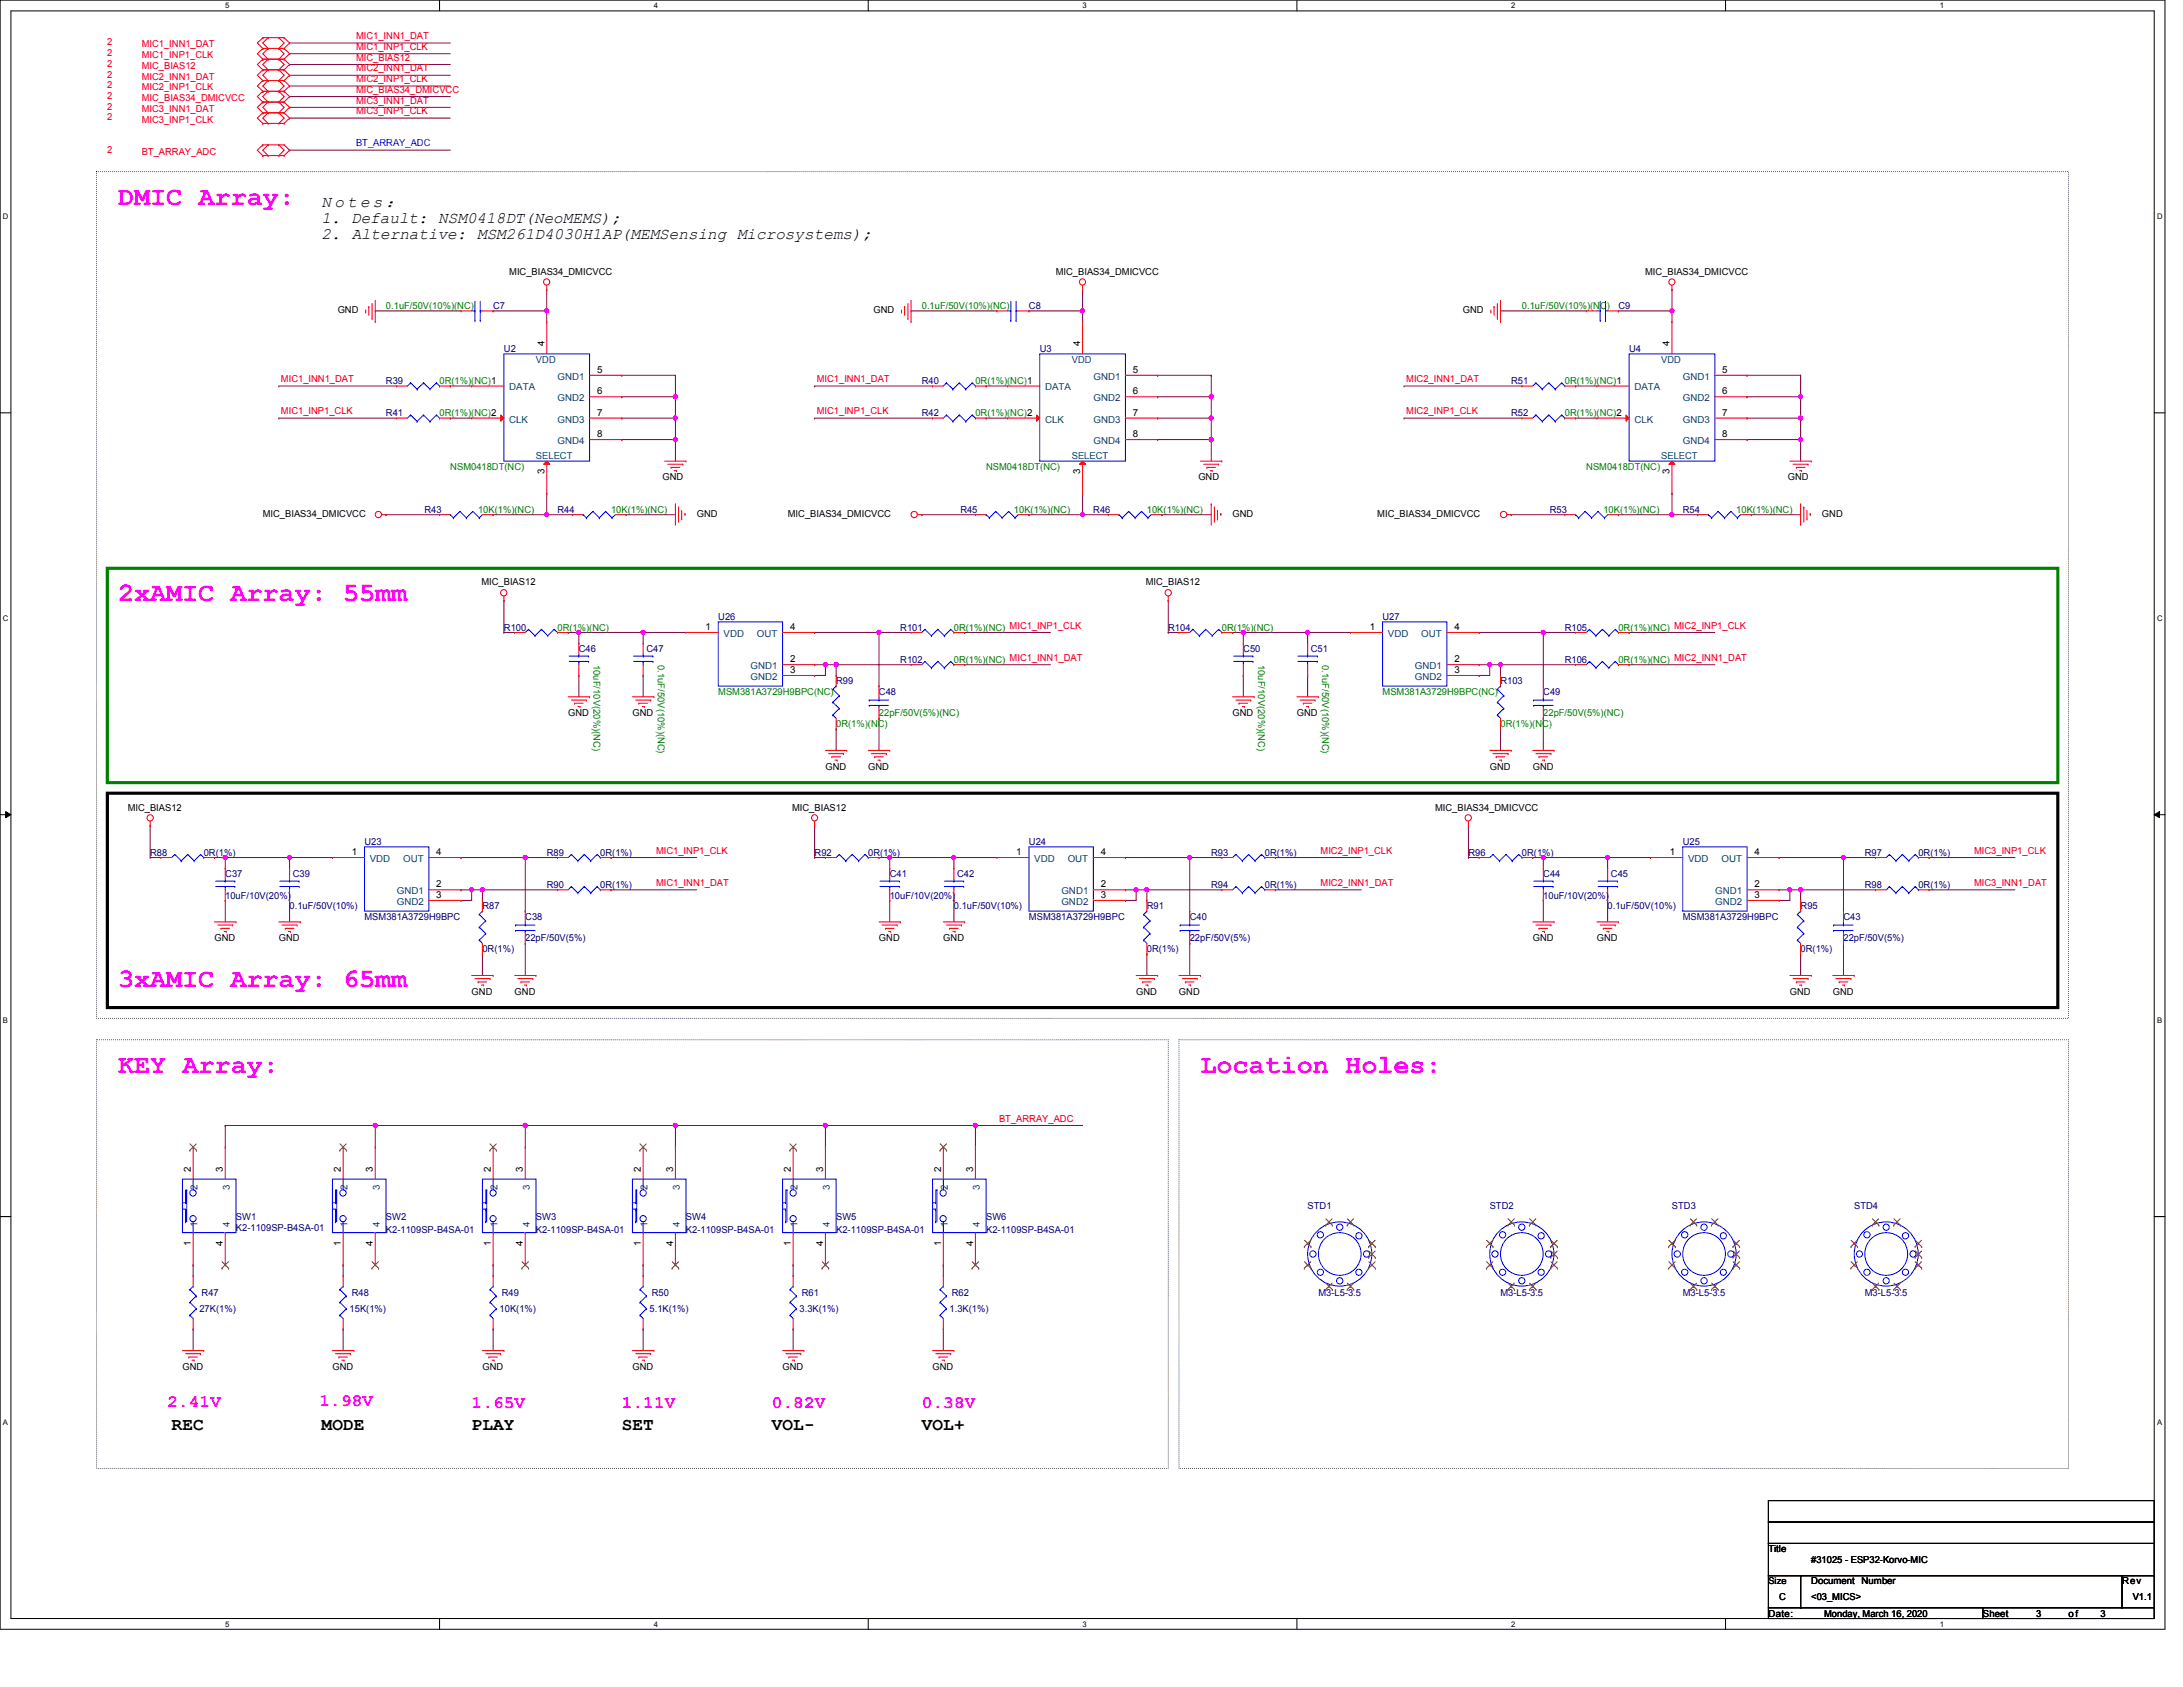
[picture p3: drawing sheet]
<svg xmlns="http://www.w3.org/2000/svg" width="559mm" height="432mm" viewBox="0 0 559 432" stroke-linecap="round" stroke-linejoin="round" font-family="sans-serif">
<defs><g id="words">
<g font-size="6.9" fill="#f0f">
<text x="30.2" y="52.4">DMIC Array:</text>
<text x="30.2" y="153.8">2xAMIC Array: 55mm</text>
<text x="30.2" y="252.6">3xAMIC Array: 65mm</text>
<text x="30.2" y="274.6">KEY Array:</text>
<text x="307.3" y="274.6">Location Holes:</text>
</g>
<g font-size="4.5" fill="#f0f">
<text x="81.8" y="359.9">1.98V</text>
<text x="42.8" y="360.2">2.41V</text>
<text x="120.7" y="360.4">1.65V</text>
<text x="159.2" y="360.4">1.11V</text>
<text x="197.6" y="360.4">0.82V</text>
<text x="236" y="360.4">0.38V</text>
</g>
<g font-size="4.5">
<text x="43.9" y="365.9">REC</text>
<text x="82.3" y="365.9">MODE</text>
<text x="120.7" y="365.9">PLAY</text>
<text x="159.2" y="365.9">SET</text>
<text x="197.6" y="365.9">VOL-</text>
<text x="236" y="365.9">VOL+</text>
</g>
<g font-size="4.1">
<text x="82.3" y="52.9">No t e s ：</text>
<text x="82.3" y="57">1. Default: NSM0418DT(NeoMEMS);</text>
<text x="82.3" y="61.1">2. Alternative: MSM261D4030H1AP(MEMSensing Microsystems);</text>
</g>
<g font-size="2.5" fill="#f00">
<text x="27.5" y="11.6">2</text>
<text x="91.1" y="10">MIC1_INN1_DAT</text>
<text x="27.5" y="14.4">2</text>
<text x="27.5" y="17.1">2</text>
<text x="36.3" y="12.1">MIC1_INN1_DAT</text>
<text x="36.3" y="14.9">MIC1_INP1_CLK</text>
<text x="36.3" y="17.7">MIC_BIAS12</text>
<text x="91.1" y="12.8">MIC1_INP1_CLK</text>
<text x="91.1" y="15.5">MIC_BIAS12</text>
<text x="27.5" y="19.9">2</text>
<text x="27.5" y="22.6">2</text>
<text x="36.3" y="20.4">MIC2_INN1_DAT</text>
<text x="36.3" y="23.2">MIC2_INP1_CLK</text>
<text x="91.1" y="18.3">MIC2_INN1_DAT</text>
<text x="91.1" y="21">MIC2_INP1_CLK</text>
<text x="91.1" y="23.7">MIC_BIAS34_DMICVCC</text>
<text x="27.5" y="25.4">2</text>
<text x="27.5" y="28.1">2</text>
<text x="36.3" y="25.9">MIC_BIAS34_DMICVCC</text>
<text x="36.3" y="28.6">MIC3_INN1_DAT</text>
<text x="91.1" y="26.5">MIC3_INN1_DAT</text>
<text x="91.1" y="29.3">MIC3_INP1_CLK</text>
<text x="27.5" y="30.8">2</text>
<text x="36.3" y="31.4">MIC3_INP1_CLK</text>
<text x="27.5" y="39.1">2</text>
<text x="36.3" y="39.6">BT_ARRAY_ADC</text>
<text x="71.9" y="97.8">MIC1_INN1_DAT</text>
<text x="209.1" y="97.8">MIC1_INN1_DAT</text>
<text x="360" y="97.8">MIC2_INN1_DAT</text>
<text x="71.9" y="106">MIC1_INP1_CLK</text>
<text x="209.1" y="106">MIC1_INP1_CLK</text>
<text x="360" y="106">MIC2_INP1_CLK</text>
<text x="167.9" y="218.5">MIC1_INP1_CLK</text>
<text x="338" y="218.5">MIC2_INP1_CLK</text>
<text x="505.3" y="218.5">MIC3_INP1_CLK</text>
<text x="167.9" y="226.8">MIC1_INN1_DAT</text>
<text x="338" y="226.8">MIC2_INN1_DAT</text>
<text x="505.3" y="226.8">MIC3_INN1_DAT</text>
<text x="255.7" y="287.1">BT_ARRAY_ADC</text>
</g>
<text font-size="2.5" fill="#00f" x="91.1" y="37.5">BT_ARRAY_ADC</text>
<g font-size="2.5">
<text x="130.3" y="70.3">MIC_BIAS34_DMICVCC</text>
<text x="270.3" y="70.3">MIC_BIAS34_DMICVCC</text>
<text x="421.1" y="70.3">MIC_BIAS34_DMICVCC</text>
<text x="86.4" y="80.2">GND</text>
<text x="223.6" y="80.2">GND</text>
<text x="374.5" y="80.2">GND</text>
<text x="139.4" y="88.7" transform="rotate(-90 139.4 88.7)">4</text>
<text x="276.5" y="88.7" transform="rotate(-90 276.5 88.7)">4</text>
<text x="427.4" y="88.7" transform="rotate(-90 427.4 88.7)">4</text>
<text x="152.8" y="95.5">5</text>
<text x="290" y="95.5">5</text>
<text x="440.9" y="95.5">5</text>
<text x="152.8" y="101">6</text>
<text x="290" y="101">6</text>
<text x="440.9" y="101">6</text>
<text x="152.8" y="106.4">7</text>
<text x="290" y="106.4">7</text>
<text x="440.9" y="106.4">7</text>
<text x="152.8" y="111.9">8</text>
<text x="290" y="111.9">8</text>
<text x="440.9" y="111.9">8</text>
<text x="139.4" y="121.3" transform="rotate(-90 139.4 121.3)">3</text>
<text x="169.6" y="123">GND</text>
<text x="276.5" y="121.3" transform="rotate(-90 276.5 121.3)">3</text>
<text x="306.7" y="123">GND</text>
<text x="427.4" y="121.3" transform="rotate(-90 427.4 121.3)">3</text>
<text x="457.6" y="123">GND</text>
<text x="67.3" y="132.3">MIC_BIAS34_DMICVCC</text>
<text x="178.4" y="132.3">GND</text>
<text x="201.7" y="132.3">MIC_BIAS34_DMICVCC</text>
<text x="315.5" y="132.3">GND</text>
<text x="352.6" y="132.3">MIC_BIAS34_DMICVCC</text>
<text x="466.4" y="132.3">GND</text>
<text x="123.2" y="149.9">MIC_BIAS12</text>
<text x="293.3" y="149.9">MIC_BIAS12</text>
<text x="180.6" y="161.3">1</text>
<text x="202.2" y="161.3">4</text>
<text x="350.6" y="161.3">1</text>
<text x="372.3" y="161.3">4</text>
<text x="202.2" y="169.5">2</text>
<text x="202.2" y="172.3">3</text>
<text x="372.3" y="169.5">2</text>
<text x="372.3" y="172.3">3</text>
<text x="145.5" y="183.3">GND</text>
<text x="161.9" y="183.3">GND</text>
<text x="315.5" y="183.3">GND</text>
<text x="332" y="183.3">GND</text>
<text x="211.3" y="197.1">GND</text>
<text x="222.2" y="197.1">GND</text>
<text x="381.3" y="197.1">GND</text>
<text x="392.3" y="197.1">GND</text>
<text x="32.7" y="207.5">MIC_BIAS12</text>
<text x="202.8" y="207.5">MIC_BIAS12</text>
<text x="367.4" y="207.5">MIC_BIAS34_DMICVCC</text>
<text x="90" y="218.9">1</text>
<text x="111.7" y="218.9">4</text>
<text x="260.1" y="218.9">1</text>
<text x="281.8" y="218.9">4</text>
<text x="427.5" y="218.9">1</text>
<text x="449.1" y="218.9">4</text>
<text x="111.7" y="227.2">2</text>
<text x="281.8" y="227.2">2</text>
<text x="449.1" y="227.2">2</text>
<text x="111.7" y="229.9">3</text>
<text x="281.8" y="229.9">3</text>
<text x="449.1" y="229.9">3</text>
<text x="54.9" y="241">GND</text>
<text x="71.4" y="241">GND</text>
<text x="225" y="241">GND</text>
<text x="241.5" y="241">GND</text>
<text x="392.3" y="241">GND</text>
<text x="408.8" y="241">GND</text>
<text x="120.7" y="254.7">GND</text>
<text x="131.7" y="254.7">GND</text>
<text x="290.8" y="254.7">GND</text>
<text x="301.8" y="254.7">GND</text>
<text x="458.2" y="254.7">GND</text>
<text x="469.1" y="254.7">GND</text>
<text x="48.9" y="299.9" transform="rotate(-90 48.9 299.9)">2</text>
<text x="57.1" y="299.9" transform="rotate(-90 57.1 299.9)">3</text>
<text x="87.2" y="299.9" transform="rotate(-90 87.2 299.9)">2</text>
<text x="95.5" y="299.9" transform="rotate(-90 95.5 299.9)">3</text>
<text x="125.6" y="299.9" transform="rotate(-90 125.6 299.9)">2</text>
<text x="133.9" y="299.9" transform="rotate(-90 133.9 299.9)">3</text>
<text x="164" y="299.9" transform="rotate(-90 164 299.9)">2</text>
<text x="172.3" y="299.9" transform="rotate(-90 172.3 299.9)">3</text>
<text x="202.4" y="299.9" transform="rotate(-90 202.4 299.9)">2</text>
<text x="210.7" y="299.9" transform="rotate(-90 210.7 299.9)">3</text>
<text x="240.9" y="299.9" transform="rotate(-90 240.9 299.9)">2</text>
<text x="249.1" y="299.9" transform="rotate(-90 249.1 299.9)">3</text>
<text x="48.9" y="318.8" transform="rotate(-90 48.9 318.8)">1</text>
<text x="57.1" y="318.8" transform="rotate(-90 57.1 318.8)">4</text>
<text x="87.2" y="318.8" transform="rotate(-90 87.2 318.8)">1</text>
<text x="95.5" y="318.8" transform="rotate(-90 95.5 318.8)">4</text>
<text x="125.6" y="318.8" transform="rotate(-90 125.6 318.8)">1</text>
<text x="133.9" y="318.8" transform="rotate(-90 133.9 318.8)">4</text>
<text x="164" y="318.8" transform="rotate(-90 164 318.8)">1</text>
<text x="172.3" y="318.8" transform="rotate(-90 172.3 318.8)">4</text>
<text x="202.4" y="318.8" transform="rotate(-90 202.4 318.8)">1</text>
<text x="210.7" y="318.8" transform="rotate(-90 210.7 318.8)">4</text>
<text x="240.9" y="318.8" transform="rotate(-90 240.9 318.8)">1</text>
<text x="249.1" y="318.8" transform="rotate(-90 249.1 318.8)">4</text>
<text x="46.7" y="350.7">GND</text>
<text x="85.1" y="350.7">GND</text>
<text x="123.5" y="350.7">GND</text>
<text x="161.9" y="350.7">GND</text>
<text x="200.3" y="350.7">GND</text>
<text x="238.7" y="350.7">GND</text>
<text x="452.7" y="397.3">Title</text>
<text x="463.6" y="400">#31025 - ESP32-Korvo-MIC</text>
<text x="463.6" y="405.6">Document</text>
<text x="476.5" y="405.6">Number</text>
<text x="543.2" y="405.6">Rev</text>
<text x="452.7" y="413.8">Date:</text>
<text x="455.4" y="409.4">C</text>
<text x="463.6" y="409.4">&lt;03_MICS&gt;</text>
<text x="466.9" y="413.8">Monday, March 16, 2020</text>
<text x="507.5" y="413.8">Sheet</text>
<text x="521.3" y="413.8">3</text>
<text x="529.5" y="413.8">of</text>
<text x="537.7" y="413.8">3</text>
<text x="545.9" y="409.4">V1.1</text>
</g>
<g font-size="2.5" fill="#008000">
<text x="98.8" y="79.1">0.1uF/50V(10%)(NC)</text>
<text x="236" y="79.1">0.1uF/50V(10%)(NC)</text>
<text x="389.6" y="79.1">0.1uF/50V(10%)(NC)</text>
<text x="112.5" y="98.3">0R(1%)(NC)1</text>
<text x="249.7" y="98.3">0R(1%)(NC)1</text>
<text x="400.6" y="98.3">0R(1%)(NC)1</text>
<text x="112.5" y="106.6">0R(1%)(NC)2</text>
<text x="249.7" y="106.6">0R(1%)(NC)2</text>
<text x="400.6" y="106.6">0R(1%)(NC)2</text>
<text x="115.3" y="120.3">NSM0418DT(NC)</text>
<text x="252.4" y="120.3">NSM0418DT(NC)</text>
<text x="406.1" y="120.3">NSM0418DT(NC)</text>
<text x="122.4" y="131.2">10K(1%)(NC)</text>
<text x="156.4" y="131.2">10K(1%)(NC)</text>
<text x="259.5" y="131.2">10K(1%)(NC)</text>
<text x="293.6" y="131.2">10K(1%)(NC)</text>
<text x="410.4" y="131.2">10K(1%)(NC)</text>
<text x="444.5" y="131.2">10K(1%)(NC)</text>
<text x="142.7" y="161.4">0R(1%)(NC)</text>
<text x="244.2" y="161.4">0R(1%)(NC) MIC1_INP1_CLK</text>
<text x="312.8" y="161.4">0R(1%)(NC)</text>
<text x="414.3" y="161.4">0R(1%)(NC) MIC2_INP1_CLK</text>
<text x="151.9" y="170.1" transform="rotate(90 151.9 170.1)">10uF/10V(20%)(NC)</text>
<text x="168.4" y="170.1" transform="rotate(90 168.4 170.1)">0.1uF/50V(10%)(NC)</text>
<text x="244.2" y="169.6">0R(1%)(NC) MIC1_INN1_DAT</text>
<text x="322" y="170.1" transform="rotate(90 322 170.1)">10uF/10V(20%)(NC)</text>
<text x="338.5" y="170.1" transform="rotate(90 338.5 170.1)">0.1uF/50V(10%)(NC)</text>
<text x="414.3" y="169.6">0R(1%)(NC) MIC2_INN1_DAT</text>
<text x="183.9" y="177.8">MSM381A3729H9BPC(NC)</text>
<text x="353.9" y="177.8">MSM381A3729H9BPC(NC)</text>
<text x="225" y="183.3">22pF/50V(5%)(NC)</text>
<text x="395.1" y="183.3">22pF/50V(5%)(NC)</text>
<text x="214" y="186.1">0R(1%)(NC)</text>
<text x="384.1" y="186.1">0R(1%)(NC)</text>
</g>
<g font-size="2.5" fill="#000080">
<text x="126.2" y="79.1">C7</text>
<text x="263.4" y="79.1">C8</text>
<text x="414.3" y="79.1">C9</text>
<text x="129" y="90.1">U2</text>
<text x="266.1" y="90.1">U3</text>
<text x="417" y="90.1">U4</text>
<text x="98.8" y="98.3">R39</text>
<text x="236" y="98.3">R40</text>
<text x="386.8" y="98.3">R51</text>
<text x="98.8" y="106.6">R41</text>
<text x="236" y="106.6">R42</text>
<text x="386.8" y="106.6">R52</text>
<text x="108.7" y="131.2">R43</text>
<text x="142.7" y="131.2">R44</text>
<text x="245.8" y="131.2">R45</text>
<text x="279.9" y="131.2">R46</text>
<text x="396.7" y="131.2">R53</text>
<text x="430.7" y="131.2">R54</text>
<text x="129" y="161.4">R100</text>
<text x="183.9" y="158.7">U26</text>
<text x="230.5" y="161.4">R101</text>
<text x="299" y="161.4">R104</text>
<text x="353.9" y="158.7">U27</text>
<text x="400.6" y="161.4">R105</text>
<text x="148.2" y="166.9">C46</text>
<text x="165.5" y="166.9">C47</text>
<text x="318.3" y="166.9">C50</text>
<text x="335.5" y="166.9">C51</text>
<text x="230.5" y="169.6">R102</text>
<text x="400.6" y="169.6">R106</text>
<text x="214" y="175.1">R99</text>
<text x="225" y="177.8">C48</text>
<text x="384.1" y="175.1">R103</text>
<text x="395.1" y="177.8">C49</text>
<text x="38.4" y="219">R88</text>
<text x="52.2" y="219">0R(1%)</text>
<text x="93.3" y="216.3">U23</text>
<text x="140" y="219">R89</text>
<text x="153.7" y="219">0R(1%)</text>
<text x="208.5" y="219">R92</text>
<text x="222.2" y="219">0R(1%)</text>
<text x="263.4" y="216.3">U24</text>
<text x="310" y="219">R93</text>
<text x="323.8" y="219">0R(1%)</text>
<text x="375.9" y="219">R96</text>
<text x="389.6" y="219">0R(1%)</text>
<text x="430.7" y="216.3">U25</text>
<text x="477.4" y="219">R97</text>
<text x="491.1" y="219">0R(1%)</text>
<text x="57.7" y="224.5">C37</text>
<text x="74.9" y="224.5">C39</text>
<text x="140" y="227.2">R90</text>
<text x="153.7" y="227.2">0R(1%)</text>
<text x="227.8" y="224.5">C41</text>
<text x="245" y="224.5">C42</text>
<text x="310" y="227.2">R94</text>
<text x="323.8" y="227.2">0R(1%)</text>
<text x="395.1" y="224.5">C44</text>
<text x="412.4" y="224.5">C45</text>
<text x="477.4" y="227.2">R98</text>
<text x="491.1" y="227.2">0R(1%)</text>
<text x="57.7" y="230">10uF/10V(20%)</text>
<text x="74.1" y="232.7">0.1uF/50V(10%)</text>
<text x="123.5" y="232.7">R87</text>
<text x="227.8" y="230">10uF/10V(20%)</text>
<text x="244.2" y="232.7">0.1uF/50V(10%)</text>
<text x="293.6" y="232.7">R91</text>
<text x="395.1" y="230">10uF/10V(20%)</text>
<text x="411.5" y="232.7">0.1uF/50V(10%)</text>
<text x="460.9" y="232.7">R95</text>
<text x="93.3" y="235.5">MSM381A3729H9BPC</text>
<text x="134.5" y="235.5">C38</text>
<text x="263.4" y="235.5">MSM381A3729H9BPC</text>
<text x="304.5" y="235.5">C40</text>
<text x="430.7" y="235.5">MSM381A3729H9BPC</text>
<text x="471.9" y="235.5">C43</text>
<text x="123.5" y="243.7">0R(1%)</text>
<text x="134.5" y="241">22pF/50V(5%)</text>
<text x="293.6" y="243.7">0R(1%)</text>
<text x="304.5" y="241">22pF/50V(5%)</text>
<text x="460.9" y="243.7">0R(1%)</text>
<text x="471.9" y="241">22pF/50V(5%)</text>
<text x="334.7" y="309.5">STD1</text>
<text x="381.3" y="309.5">STD2</text>
<text x="428" y="309.5">STD3</text>
<text x="474.6" y="309.5">STD4</text>
<text x="60.4" y="312.3">SW1</text>
<text x="60.4" y="315">K2-1109SP-B4SA-01</text>
<text x="98.8" y="312.3">SW2</text>
<text x="98.8" y="315.6">K2-1109SP-B4SA-01</text>
<text x="137.2" y="312.3">SW3</text>
<text x="137.2" y="315.6">K2-1109SP-B4SA-01</text>
<text x="175.6" y="312.3">SW4</text>
<text x="175.6" y="315.6">K2-1109SP-B4SA-01</text>
<text x="214" y="312.3">SW5</text>
<text x="214" y="315.6">K2-1109SP-B4SA-01</text>
<text x="252.4" y="312.3">SW6</text>
<text x="252.4" y="315.6">K2-1109SP-B4SA-01</text>
<text x="51.1" y="335.9">27K(1%)</text>
<text x="51.6" y="331.8">R47</text>
<text x="89.5" y="335.9">15K(1%)</text>
<text x="90" y="331.8">R48</text>
<text x="127.9" y="335.9">10K(1%)</text>
<text x="128.4" y="331.8">R49</text>
<text x="166.3" y="335.9">5.1K(1%)</text>
<text x="166.8" y="331.8">R50</text>
<text x="204.7" y="335.9">3.3K(1%)</text>
<text x="205.2" y="331.8">R61</text>
<text x="243.1" y="335.9">1.3K(1%)</text>
<text x="243.6" y="331.8">R62</text>
<text x="337.5" y="331.8">M3-L5-3.5</text>
<text x="384.1" y="331.8">M3-L5-3.5</text>
<text x="430.7" y="331.8">M3-L5-3.5</text>
<text x="477.4" y="331.8">M3-L5-3.5</text>
</g>
<g font-size="2.5" fill="#004080">
<text x="137.2" y="92.8">VDD</text>
<text x="274.4" y="92.8">VDD</text>
<text x="425.2" y="92.8">VDD</text>
<text x="130.3" y="99.9">DATA</text>
<text x="142.7" y="97.2">GND1</text>
<text x="267.5" y="99.9">DATA</text>
<text x="279.9" y="97.2">GND1</text>
<text x="418.4" y="99.9">DATA</text>
<text x="430.8" y="97.2">GND1</text>
<text x="142.7" y="102.7">GND2</text>
<text x="279.9" y="102.7">GND2</text>
<text x="430.8" y="102.7">GND2</text>
<text x="130.3" y="108.2">CLK</text>
<text x="142.7" y="108.2">GND3</text>
<text x="142.7" y="113.7">GND4</text>
<text x="267.5" y="108.2">CLK</text>
<text x="279.9" y="108.2">GND3</text>
<text x="279.9" y="113.7">GND4</text>
<text x="418.4" y="108.2">CLK</text>
<text x="430.8" y="108.2">GND3</text>
<text x="430.8" y="113.7">GND4</text>
<text x="137.2" y="117.5">SELECT</text>
<text x="274.4" y="117.5">SELECT</text>
<text x="425.2" y="117.5">SELECT</text>
<text x="185.2" y="163">VDD</text>
<text x="193.8" y="163">OUT</text>
<text x="355.3" y="163">VDD</text>
<text x="363.8" y="163">OUT</text>
<text x="192.2" y="171.3">GND1</text>
<text x="362.2" y="171.3">GND1</text>
<text x="192.2" y="174">GND2</text>
<text x="362.2" y="174">GND2</text>
<text x="94.7" y="220.6">VDD</text>
<text x="103.2" y="220.6">OUT</text>
<text x="264.8" y="220.6">VDD</text>
<text x="273.3" y="220.6">OUT</text>
<text x="432.1" y="220.6">VDD</text>
<text x="440.6" y="220.6">OUT</text>
<text x="101.6" y="228.9">GND1</text>
<text x="101.6" y="231.6">GND2</text>
<text x="271.7" y="228.9">GND1</text>
<text x="271.7" y="231.6">GND2</text>
<text x="439" y="228.9">GND1</text>
<text x="439" y="231.6">GND2</text>
<text x="50.6" y="304.5" transform="rotate(-90 50.6 304.5)">2</text>
<text x="58.8" y="304.5" transform="rotate(-90 58.8 304.5)">3</text>
<text x="89" y="304.5" transform="rotate(-90 89 304.5)">2</text>
<text x="97.2" y="304.5" transform="rotate(-90 97.2 304.5)">3</text>
<text x="127.4" y="304.5" transform="rotate(-90 127.4 304.5)">2</text>
<text x="135.6" y="304.5" transform="rotate(-90 135.6 304.5)">3</text>
<text x="165.8" y="304.5" transform="rotate(-90 165.8 304.5)">2</text>
<text x="174" y="304.5" transform="rotate(-90 174 304.5)">3</text>
<text x="204.2" y="304.5" transform="rotate(-90 204.2 304.5)">2</text>
<text x="212.4" y="304.5" transform="rotate(-90 212.4 304.5)">3</text>
<text x="242.6" y="304.5" transform="rotate(-90 242.6 304.5)">2</text>
<text x="250.8" y="304.5" transform="rotate(-90 250.8 304.5)">3</text>
<text x="50.6" y="314.2" transform="rotate(-90 50.6 314.2)">1</text>
<text x="58.8" y="314.2" transform="rotate(-90 58.8 314.2)">4</text>
<text x="89" y="314.2" transform="rotate(-90 89 314.2)">1</text>
<text x="97.2" y="314.2" transform="rotate(-90 97.2 314.2)">4</text>
<text x="127.4" y="314.2" transform="rotate(-90 127.4 314.2)">1</text>
<text x="135.6" y="314.2" transform="rotate(-90 135.6 314.2)">4</text>
<text x="165.8" y="314.2" transform="rotate(-90 165.8 314.2)">1</text>
<text x="174" y="314.2" transform="rotate(-90 174 314.2)">4</text>
<text x="204.2" y="314.2" transform="rotate(-90 204.2 314.2)">1</text>
<text x="212.4" y="314.2" transform="rotate(-90 212.4 314.2)">4</text>
<text x="242.6" y="314.2" transform="rotate(-90 242.6 314.2)">1</text>
<text x="250.8" y="314.2" transform="rotate(-90 250.8 314.2)">4</text>
</g>
<text font-size="2.4" x="452.7" y="405.5">Size</text>
<g font-size="2">
<text x="57.7" y="2.1">5</text>
<text x="167.4" y="2.1">4</text>
<text x="277.1" y="2.1">3</text>
<text x="386.8" y="2.1">2</text>
<text x="496.6" y="2.1">1</text>
<text x=".8" y="56">D</text>
<text x="552.2" y="56">D</text>
<text x=".8" y="158.9">C</text>
<text x="552.2" y="158.9">C</text>
<text x=".8" y="261.7">B</text>
<text x="552.2" y="261.7">B</text>
<text x=".8" y="364.6">A</text>
<text x="552.2" y="364.6">A</text>
<text x="57.7" y="416.3">5</text>
<text x="167.4" y="416.3">4</text>
<text x="277.1" y="416.3">3</text>
<text x="386.8" y="416.3">2</text>
<text x="496.6" y="416.3">1</text>
</g>
</g></defs>
<path d="M0 0h554.2v417h-554.2zM2.8 2.8h548.6v411.5h-548.6z" fill="none" stroke="#000" stroke-width=".26"/>
<g fill="#fff">
<path d="M57.7 .3h1.1v2.2h-1.1z"/>
<path d="M57.7 414.6h1.1v2.2h-1.1z"/>
</g>
<path d="M112.5 0v2.8M112.5 414.3v2.7" fill="none" stroke="#000" stroke-width=".26"/>
<g fill="#fff">
<path d="M167.4 .3h1.1v2.2h-1.1z"/>
<path d="M167.4 414.6h1.1v2.2h-1.1z"/>
</g>
<path d="M222.2 0v2.8M222.2 414.3v2.7" fill="none" stroke="#000" stroke-width=".26"/>
<g fill="#fff">
<path d="M277.1 .3h1.1v2.2h-1.1z"/>
<path d="M277.1 414.6h1.1v2.2h-1.1z"/>
</g>
<path d="M332 0v2.8M332 414.3v2.7" fill="none" stroke="#000" stroke-width=".26"/>
<g fill="#fff">
<path d="M386.8 .3h1.1v2.2h-1.1z"/>
<path d="M386.8 414.6h1.1v2.2h-1.1z"/>
</g>
<path d="M441.7 0v2.8M441.7 414.3v2.7" fill="none" stroke="#000" stroke-width=".26"/>
<g fill="#fff">
<path d="M496.6 .3h1.1v2.2h-1.1z"/>
<path d="M496.6 414.6h1.1v2.2h-1.1z"/>
<path d="M.8 54.2h1.4v2.2h-1.4z"/>
<path d="M552.2 54.2h1.4v2.2h-1.4z"/>
<path d="M.8 157.1h1.4v2.2h-1.4z"/>
<path d="M552.2 157.1h1.4v2.2h-1.4z"/>
</g>
<path d="M0 105.7h2.8M551.4 105.7h2.8" fill="none" stroke="#000" stroke-width=".26"/>
<g fill="#fff">
<path d="M.8 260h1.3v2.2h-1.3z"/>
<path d="M552.2 260h1.3v2.2h-1.3z"/>
</g>
<path d="M0 208.5h2.8M1.4 207.7l1.4 .8-1.4 .8zM551.4 208.5l1.4-.8v1.6zM551.4 208.5h2.8" fill="none" stroke="#000" stroke-width=".26"/>
<path d="M1.4 207.7l1.4 .8-1.4 .8zM551.4 208.5l1.4-.8v1.6z" fill="#000"/>
<g fill="#fff">
<path d="M.8 362.8h1.3v2.2h-1.3z"/>
<path d="M552.2 362.8h1.3v2.2h-1.3z"/>
</g>
<path d="M0 311.4h2.8M551.4 311.4h2.8" fill="none" stroke="#000" stroke-width=".26"/>
<path d="M24.7 43.9h504.8v216.7h-504.8zM24.7 266.1h274.3v109.8h-274.3zM301.8 266.1h227.7v109.8h-227.7z" fill="none" stroke="#000" stroke-width=".26" stroke-dasharray="0 .5"/>
<path d="M27.5 203h499.3v54.9h-499.3z" fill="none" stroke="#000" stroke-width=".8"/>
<path d="M27.5 145.5h499.3v54.8h-499.3z" fill="none" stroke="#008000" stroke-width=".8"/>
<path d="M57.7 288.1h.1M57.7 288.1v5.5M57.7 288.1h38.4M49.4 323.8h.1M49.4 323.8v2.7" fill="none" stroke="#800040" stroke-width=".26"/>
<circle cx="96" cy="288.1" r=".54" fill="#f0f"/>
<circle cx="96" cy="288.1" r=".54" fill="none" stroke="#f0f" stroke-width=".26"/>
<g fill="none" stroke="#800040" stroke-width=".26">
<path d="M96.1 288.1h.1M96.1 288.1v5.5M96.1 288.1h76.8M134.5 288.1h.1M134.5 288.1v5.5M87.8 323.8h.1M87.8 323.8v2.7M126.2 323.8h.1M126.2 323.8v2.7M164.6 323.8h.1M164.6 323.8v2.7M49.4 340.2h.1"/>
<path d="M49.4 340.2v5.5M87.8 340.2h.1M87.8 340.2v5.5M126.2 340.2h.1M126.2 340.2v5.5M164.6 340.2h.1M164.6 340.2v5.5"/>
</g>
<circle cx="172.9" cy="288.1" r=".54" fill="#f0f"/>
<circle cx="172.9" cy="288.1" r=".54" fill="none" stroke="#f0f" stroke-width=".26"/>
<circle cx="134.4" cy="288.1" r=".54" fill="#f0f"/>
<circle cx="134.4" cy="288.1" r=".54" fill="none" stroke="#f0f" stroke-width=".26"/>
<path d="M172.9 288.1h.1M172.9 288.1v5.5M172.9 288.1h38.4" fill="none" stroke="#800040" stroke-width=".26"/>
<circle cx="211.3" cy="288.1" r=".54" fill="#f0f"/>
<circle cx="211.3" cy="288.1" r=".54" fill="none" stroke="#f0f" stroke-width=".26"/>
<path d="M460.9 101.6h.1M460.9 101.6v5.4" fill="none" stroke="#800040" stroke-width=".26"/>
<circle cx="460.9" cy="107" r=".54" fill="#f0f"/>
<circle cx="460.9" cy="107" r=".54" fill="none" stroke="#f0f" stroke-width=".26"/>
<circle cx="460.9" cy="101.5" r=".54" fill="#f0f"/>
<circle cx="460.9" cy="101.5" r=".54" fill="none" stroke="#f0f" stroke-width=".26"/>
<path d="M460.9 96.1h.1M460.9 96.1v5.5M414.3 131.7h.1M414.3 131.7h13.7M448.3 131.7h.1M448.3 131.7h12.6" fill="none" stroke="#800040" stroke-width=".26"/>
<circle cx="428" cy="131.7" r=".54" fill="#f0f"/>
<circle cx="428" cy="131.7" r=".54" fill="none" stroke="#f0f" stroke-width=".26"/>
<path d="M447.2 96.1h.1M447.2 96.1h13.7M447.2 112.5h.1M447.2 112.5h13.7M460.9 112.5h.1M460.9 107h.1M460.9 107v11M386.8 131.7h.1M386.8 131.7h13.8" fill="none" stroke="#800040" stroke-width=".26"/>
<circle cx="460.9" cy="112.5" r=".54" fill="#f0f"/>
<circle cx="460.9" cy="112.5" r=".54" fill="none" stroke="#f0f" stroke-width=".26"/>
<g fill="none" stroke="#800040" stroke-width=".26">
<path d="M384.1 79.6h.1M384.1 79.6h22M414.3 79.6h.1M428 74.1h.1M428 74.1v5.5h-13.7M447.2 101.6h.1M447.2 107h.1M447.2 101.6h13.7M447.2 107h13.7M428 126.2h.1M428 131.7h.1M428 126.2v5.5"/>
<path d="M428 131.7h6.6"/>
</g>
<circle cx="428" cy="79.6" r=".54" fill="#f0f"/>
<circle cx="428" cy="79.6" r=".54" fill="none" stroke="#f0f" stroke-width=".26"/>
<g fill="none" stroke="#800040" stroke-width=".26">
<path d="M74.1 11h.1M74.1 13.8h.1M74.1 16.5h.1M74.1 19.3h.1M74.1 11h41.2M74.1 13.8h41.2M74.1 16.5h41.2M74.1 19.3h41.2M74.1 22h.1M74.1 24.7h.1M74.1 38.4h.1M74.1 22h41.2"/>
<path d="M74.1 24.7h41.2M74.1 38.4h41.2M428 79.6h.1M428 79.6v2.7M359.4 98.8h.1M359.4 98.8h30.2M403.3 98.8h.1M403.3 98.8h5.5M172.9 101.6h.1M172.9 101.6v5.4M359.4 107h.1M359.4 107h30.2"/>
<path d="M403.3 107h.1M403.3 107h5.5"/>
</g>
<circle cx="172.9" cy="107" r=".54" fill="#f0f"/>
<circle cx="172.9" cy="107" r=".54" fill="none" stroke="#f0f" stroke-width=".26"/>
<circle cx="172.9" cy="101.5" r=".54" fill="#f0f"/>
<circle cx="172.9" cy="101.5" r=".54" fill="none" stroke="#f0f" stroke-width=".26"/>
<g fill="none" stroke="#800040" stroke-width=".26">
<path d="M159.2 96.1h.1M159.2 96.1h13.7M172.9 96.1h.1M172.9 96.1v5.5M159.2 112.5h.1M159.2 112.5h13.7M172.9 112.5h.1M172.9 107h.1M172.9 107v11M98.8 131.7h.1M98.8 131.7h13.7M126.2 131.7h.1"/>
<path d="M126.2 131.7h13.8M160.3 131.7h.1M160.3 131.7h12.6"/>
</g>
<circle cx="172.9" cy="112.5" r=".54" fill="#f0f"/>
<circle cx="172.9" cy="112.5" r=".54" fill="none" stroke="#f0f" stroke-width=".26"/>
<path d="M140 74.1h.1M140 74.1v5.5M159.2 101.6h.1M159.2 107h.1M159.2 101.6h13.7M159.2 107h13.7M140 126.2h.1M140 131.7h.1M140 126.2v5.5M140 131.7h6.6" fill="none" stroke="#800040" stroke-width=".26"/>
<circle cx="139.9" cy="131.7" r=".54" fill="#f0f"/>
<circle cx="139.9" cy="131.7" r=".54" fill="none" stroke="#f0f" stroke-width=".26"/>
<path d="M96.1 79.6h.1M96.1 79.6h21.9M126.2 79.6h.1M126.2 79.6h13.8M140 79.6h.1M140 79.6v2.7" fill="none" stroke="#800040" stroke-width=".26"/>
<circle cx="139.9" cy="79.6" r=".54" fill="#f0f"/>
<circle cx="139.9" cy="79.6" r=".54" fill="none" stroke="#f0f" stroke-width=".26"/>
<path d="M71.4 98.8h.1M71.4 98.8h30.2M115.3 98.8h.1M115.3 98.8h5.4M71.4 107h.1M71.4 107h30.2M115.3 107h.1M115.3 107h5.4M310 101.6h.1M310 101.6v5.4" fill="none" stroke="#800040" stroke-width=".26"/>
<circle cx="310" cy="107" r=".54" fill="#f0f"/>
<circle cx="310" cy="107" r=".54" fill="none" stroke="#f0f" stroke-width=".26"/>
<circle cx="310" cy="101.5" r=".54" fill="#f0f"/>
<circle cx="310" cy="101.5" r=".54" fill="none" stroke="#f0f" stroke-width=".26"/>
<g fill="none" stroke="#800040" stroke-width=".26">
<path d="M296.3 96.1h.1M296.3 96.1h13.7M310 96.1h.1M310 96.1v5.5M296.3 112.5h.1M296.3 112.5h13.7M310 112.5h.1M310 107h.1M310 107v11M236 131.7h.1M236 131.7h13.7M263.4 131.7h.1"/>
<path d="M263.4 131.7h13.7M297.4 131.7h.1M297.4 131.7h12.6"/>
</g>
<circle cx="310" cy="112.5" r=".54" fill="#f0f"/>
<circle cx="310" cy="112.5" r=".54" fill="none" stroke="#f0f" stroke-width=".26"/>
<path d="M277.1 74.1h.1M277.1 74.1v5.5M296.3 101.6h.1M296.3 107h.1M296.3 101.6h13.7M296.3 107h13.7M277.1 126.2h.1M277.1 131.7h.1M277.1 126.2v5.5M277.1 131.7h6.6" fill="none" stroke="#800040" stroke-width=".26"/>
<circle cx="277.1" cy="131.7" r=".54" fill="#f0f"/>
<circle cx="277.1" cy="131.7" r=".54" fill="none" stroke="#f0f" stroke-width=".26"/>
<path d="M233.2 79.6h.1M233.2 79.6h22M263.4 79.6h.1M263.4 79.6h13.7M277.1 79.6h.1M277.1 79.6v2.7" fill="none" stroke="#800040" stroke-width=".26"/>
<circle cx="277.1" cy="79.6" r=".54" fill="#f0f"/>
<circle cx="277.1" cy="79.6" r=".54" fill="none" stroke="#f0f" stroke-width=".26"/>
<g fill="none" stroke="#800040" stroke-width=".26">
<path d="M208.5 98.8h.1M208.5 98.8h30.2M252.4 98.8h.1M252.4 98.8h5.5M208.5 107h.1M208.5 107h30.2M252.4 107h.1M252.4 107h5.5M211.3 288.1h.1M211.3 288.1v5.5M211.3 288.1h38.4M249.7 288.1h.1"/>
<path d="M249.7 288.1v5.5M203 323.8h.1M203 323.8v2.7M241.5 323.8h.1M241.5 323.8v2.7M203 340.2h.1M203 340.2v5.5M241.5 340.2h.1M241.5 340.2v5.5"/>
</g>
<circle cx="249.7" cy="288.1" r=".54" fill="#f0f"/>
<circle cx="249.7" cy="288.1" r=".54" fill="none" stroke="#f0f" stroke-width=".26"/>
<path d="M74.1 27.5h.1M74.1 30.2h.1M74.1 27.5h41.2M74.1 30.2h41.2M120.7 227.8h.1M120.7 227.8h22M123.5 227.8h.1M123.5 227.8v2.7M123.5 244.2h.1M123.5 244.2v5.5M249.7 288.1h.1M249.7 288.1h27.4" fill="none" stroke="#800040" stroke-width=".26"/>
<circle cx="123.5" cy="227.7" r=".54" fill="#f0f"/>
<circle cx="123.5" cy="227.7" r=".54" fill="none" stroke="#f0f" stroke-width=".26"/>
<path d="M118 227.8h.1M118 227.8h2.7" fill="none" stroke="#800040" stroke-width=".26"/>
<circle cx="120.7" cy="227.7" r=".54" fill="#f0f"/>
<circle cx="120.7" cy="227.7" r=".54" fill="none" stroke="#f0f" stroke-width=".26"/>
<path d="M54.9 219.5h.1M54.9 219.5h19.2M57.7 219.5h.1M57.7 219.5v2.7M74.1 219.5h.1M74.1 219.5v2.7M118 230.5h.1M120.7 227.8h.1M120.7 227.8v2.7h-2.7M134.5 241.5h.1M134.5 241.5v8.2" fill="none" stroke="#800040" stroke-width=".26"/>
<circle cx="74.1" cy="219.5" r=".54" fill="#f0f"/>
<circle cx="74.1" cy="219.5" r=".54" fill="none" stroke="#f0f" stroke-width=".26"/>
<circle cx="57.6" cy="219.5" r=".54" fill="#f0f"/>
<circle cx="57.6" cy="219.5" r=".54" fill="none" stroke="#f0f" stroke-width=".26"/>
<g fill="none" stroke="#800040" stroke-width=".26">
<path d="M38.4 211.3h.1M38.4 219.5h.1M38.4 219.5h2.8M38.4 211.3v8.2M74.1 219.5h.1M74.1 219.5h11M118 219.5h.1M118 219.5h24.7M134.5 219.5h.1M134.5 219.5v13.7M57.7 230.5h.1M57.7 230.5v5.5"/>
<path d="M74.1 230.5h.1M74.1 230.5v5.5M134.5 233.2h.1"/>
</g>
<circle cx="134.4" cy="219.5" r=".54" fill="#f0f"/>
<circle cx="134.4" cy="219.5" r=".54" fill="none" stroke="#f0f" stroke-width=".26"/>
<path d="M156.4 219.5h.1M156.4 219.5h22M156.4 227.8h.1M156.4 227.8h22M290.8 227.8h.1M290.8 227.8h2.8M293.6 227.8h.1M293.6 227.8v2.7" fill="none" stroke="#800040" stroke-width=".26"/>
<circle cx="293.6" cy="227.7" r=".54" fill="#f0f"/>
<circle cx="293.6" cy="227.7" r=".54" fill="none" stroke="#f0f" stroke-width=".26"/>
<path d="M288.1 227.8h.1M288.1 227.8h2.7M293.6 227.8h.1M293.6 227.8h19.2M293.6 244.2h.1M293.6 244.2v5.5" fill="none" stroke="#800040" stroke-width=".26"/>
<circle cx="290.8" cy="227.7" r=".54" fill="#f0f"/>
<circle cx="290.8" cy="227.7" r=".54" fill="none" stroke="#f0f" stroke-width=".26"/>
<path d="M225 219.5h.1M225 219.5h19.2M227.8 219.5h.1M227.8 219.5v2.7M244.2 219.5h.1M244.2 219.5v2.7M288.1 230.5h.1M290.8 227.8h.1M290.8 227.8v2.7h-2.7M304.5 241.5h.1M304.5 241.5v8.2" fill="none" stroke="#800040" stroke-width=".26"/>
<circle cx="227.7" cy="219.5" r=".54" fill="#f0f"/>
<circle cx="227.7" cy="219.5" r=".54" fill="none" stroke="#f0f" stroke-width=".26"/>
<path d="M244.2 219.5h.1M244.2 219.5h11M227.8 230.5h.1M227.8 230.5v5.5M244.2 230.5h.1M244.2 230.5v5.5" fill="none" stroke="#800040" stroke-width=".26"/>
<circle cx="244.2" cy="219.5" r=".54" fill="#f0f"/>
<circle cx="244.2" cy="219.5" r=".54" fill="none" stroke="#f0f" stroke-width=".26"/>
<path d="M208.5 211.3h.1M208.5 219.5h.1M208.5 211.3v8.2M208.5 219.5h2.8M288.1 219.5h.1M288.1 219.5h16.4v13.7M304.5 233.2h.1" fill="none" stroke="#800040" stroke-width=".26"/>
<circle cx="304.5" cy="219.5" r=".54" fill="#f0f"/>
<circle cx="304.5" cy="219.5" r=".54" fill="none" stroke="#f0f" stroke-width=".26"/>
<path d="M304.5 219.5h.1M304.5 219.5h8.3M326.5 219.5h.1M326.5 219.5h21.9M326.5 227.8h.1M326.5 227.8h21.9M458.2 227.8h.1M458.2 227.8h21.9M460.9 227.8h.1M460.9 227.8v2.7M460.9 244.2h.1M460.9 244.2v5.5" fill="none" stroke="#800040" stroke-width=".26"/>
<circle cx="460.9" cy="227.7" r=".54" fill="#f0f"/>
<circle cx="460.9" cy="227.7" r=".54" fill="none" stroke="#f0f" stroke-width=".26"/>
<path d="M455.4 227.8h.1M455.4 227.8h2.8" fill="none" stroke="#800040" stroke-width=".26"/>
<circle cx="458.1" cy="227.7" r=".54" fill="#f0f"/>
<circle cx="458.1" cy="227.7" r=".54" fill="none" stroke="#f0f" stroke-width=".26"/>
<path d="M392.3 219.5h.1M392.3 219.5h19.2M395.1 219.5h.1M395.1 219.5v2.7M411.5 219.5h.1M411.5 219.5v2.7M455.4 230.5h.1M458.2 227.8h.1M458.2 227.8v2.7h-2.8M471.9 241.5h.1M471.9 241.5v8.2" fill="none" stroke="#800040" stroke-width=".26"/>
<circle cx="395" cy="219.5" r=".54" fill="#f0f"/>
<circle cx="395" cy="219.5" r=".54" fill="none" stroke="#f0f" stroke-width=".26"/>
<path d="M411.5 219.5h.1M411.5 219.5h11M395.1 230.5h.1M395.1 230.5v5.5M411.5 230.5h.1M411.5 230.5v5.5" fill="none" stroke="#800040" stroke-width=".26"/>
<circle cx="411.5" cy="219.5" r=".54" fill="#f0f"/>
<circle cx="411.5" cy="219.5" r=".54" fill="none" stroke="#f0f" stroke-width=".26"/>
<path d="M375.9 211.3h.1M375.9 219.5h.1M375.9 211.3v8.2M375.9 219.5h2.7M455.4 219.5h.1M455.4 219.5h16.5" fill="none" stroke="#800040" stroke-width=".26"/>
<circle cx="471.9" cy="219.5" r=".54" fill="#f0f"/>
<circle cx="471.9" cy="219.5" r=".54" fill="none" stroke="#f0f" stroke-width=".26"/>
<path d="M211.3 170.1h.1M211.3 170.1h2.7M214 170.1h.1M214 170.1v2.8M471.9 219.5h.1M471.9 219.5v13.7M471.9 219.5h8.2M493.8 219.5h.1M493.8 219.5h22M471.9 233.2h.1M493.8 227.8h.1M493.8 227.8h22" fill="none" stroke="#800040" stroke-width=".26"/>
<circle cx="214" cy="170.1" r=".54" fill="#f0f"/>
<circle cx="214" cy="170.1" r=".54" fill="none" stroke="#f0f" stroke-width=".26"/>
<path d="M208.5 170.1h.1M208.5 170.1h2.8M214 170.1h.1M214 170.1h19.2M214 186.6h.1M214 186.6v5.5" fill="none" stroke="#800040" stroke-width=".26"/>
<circle cx="211.3" cy="170.1" r=".54" fill="#f0f"/>
<circle cx="211.3" cy="170.1" r=".54" fill="none" stroke="#f0f" stroke-width=".26"/>
<path d="M145.5 161.9h.1M145.5 161.9h2.7M208.5 172.9h.1M211.3 170.1h.1M211.3 170.1v2.8h-2.8M225 183.9h.1M225 183.9v8.2" fill="none" stroke="#800040" stroke-width=".26"/>
<circle cx="148.1" cy="161.9" r=".54" fill="#f0f"/>
<circle cx="148.1" cy="161.9" r=".54" fill="none" stroke="#f0f" stroke-width=".26"/>
<path d="M164.6 161.9h.1M164.6 161.9v2.7" fill="none" stroke="#800040" stroke-width=".26"/>
<circle cx="164.6" cy="161.9" r=".54" fill="#f0f"/>
<circle cx="164.6" cy="161.9" r=".54" fill="none" stroke="#f0f" stroke-width=".26"/>
<g fill="none" stroke="#800040" stroke-width=".26">
<path d="M129 153.7h.1M129 153.7v8.2M129 161.9h.1M129 161.9h2.7M148.2 161.9h.1M148.2 172.9h.1M148.2 161.9v2.7M148.2 172.9v5.5M148.2 161.9h27.4M164.6 172.9h.1M164.6 161.9h.1M164.6 172.9v5.5"/>
<path d="M208.5 161.9h.1M208.5 161.9h16.5"/>
</g>
<circle cx="225" cy="161.9" r=".54" fill="#f0f"/>
<circle cx="225" cy="161.9" r=".54" fill="none" stroke="#f0f" stroke-width=".26"/>
<path d="M225 161.9h.1M225 161.9v13.7M225 161.9h8.2M246.9 161.9h.1M246.9 170.1h.1M246.9 161.9h22M246.9 170.1h22M381.3 170.1h.1M381.3 170.1h2.8" fill="none" stroke="#800040" stroke-width=".26"/>
<circle cx="384.1" cy="170.1" r=".54" fill="#f0f"/>
<circle cx="384.1" cy="170.1" r=".54" fill="none" stroke="#f0f" stroke-width=".26"/>
<circle cx="381.3" cy="170.1" r=".54" fill="#f0f"/>
<circle cx="381.3" cy="170.1" r=".54" fill="none" stroke="#f0f" stroke-width=".26"/>
<g fill="none" stroke="#800040" stroke-width=".26">
<path d="M315.5 161.9h.1M315.5 161.9h2.8M378.6 170.1h.1M378.6 172.9h.1M378.6 170.1h2.7M381.3 170.1h.1M381.3 170.1v2.8h-2.7M384.1 170.1h.1M384.1 170.1v2.8M384.1 170.1h19.2M384.1 186.6h.1M384.1 186.6v5.5"/>
<path d="M395.1 183.9h.1M395.1 183.9v8.2"/>
</g>
<circle cx="318.2" cy="161.9" r=".54" fill="#f0f"/>
<circle cx="318.2" cy="161.9" r=".54" fill="none" stroke="#f0f" stroke-width=".26"/>
<path d="M318.3 161.9h.1M318.3 161.9v2.7M318.3 161.9h16.4M334.7 161.9h.1M334.7 161.9v2.7" fill="none" stroke="#800040" stroke-width=".26"/>
<circle cx="334.7" cy="161.9" r=".54" fill="#f0f"/>
<circle cx="334.7" cy="161.9" r=".54" fill="none" stroke="#f0f" stroke-width=".26"/>
<path d="M299 153.7h.1M299 153.7v8.2M299 161.9h.1M299 161.9h2.8M318.3 172.9h.1M318.3 172.9v5.5M334.7 172.9h.1M334.7 161.9h.1M334.7 172.9v5.5M334.7 161.9h11M378.6 161.9h.1M378.6 161.9h16.5" fill="none" stroke="#800040" stroke-width=".26"/>
<circle cx="395" cy="161.9" r=".54" fill="#f0f"/>
<circle cx="395" cy="161.9" r=".54" fill="none" stroke="#f0f" stroke-width=".26"/>
<path d="M395.1 161.9h.1M395.1 161.9v13.7M395.1 161.9h8.2M417 161.9h.1M417 170.1h.1M417 161.9h22M417 170.1h22" fill="none" stroke="#800040" stroke-width=".26"/>
<g fill="none" stroke="#f00" stroke-width=".26">
<path d="M67.3 9.7h.1M67.3 12.4h.1M67.3 15.2h.1M67.3 17.9h.1M67.3 9.7l-1.4 1.3 1.4 1.4M67.3 17.9l-1.4 1.4 1.4 1.3M67.3 9.7h5.4M67.3 12.4h5.4M67.3 12.4l-1.4 1.4 1.4 1.4M67.3 15.2h5.4M67.3 15.2l-1.4 1.3 1.4 1.4M67.3 17.9h5.4"/>
<path d="M68.6 12.4h.1M68.6 9.7h.1M68.6 15.2h.1M68.6 17.9h.1M68.6 9.7l-1.3 1.3 1.3 1.4M68.6 12.4l-1.3 1.4 1.3 1.4M68.6 15.2l-1.3 1.3 1.3 1.4M68.6 17.9l-1.3 1.4 1.3 1.3M71.4 9.7h.1M71.4 12.4h.1M71.4 15.2h.1M71.4 17.9h.1"/>
<path d="M71.4 9.7l1.3 1.3-1.3 1.4M71.4 12.4l1.3 1.4-1.3 1.4M71.4 15.2l1.3 1.3-1.3 1.4M71.4 17.9l1.3 1.4-1.3 1.3M72.7 12.4h.1M72.7 9.7h.1M72.7 15.2h.1M72.7 17.9h.1M72.7 17.9l1.4 1.4-1.4 1.3M72.7 9.7l1.4 1.3-1.4 1.4M72.7 12.4l1.4 1.4-1.4 1.4M72.7 15.2l1.4 1.3-1.4 1.4"/>
<path d="M67.3 20.6h.1M67.3 23.4h.1M67.3 26.1h.1M67.3 37.1h.1M67.3 39.8h.1M67.3 28.9h.1M67.3 31.6h.1M67.3 20.6l-1.4 1.4 1.4 1.4M67.3 20.6h5.4M67.3 23.4h5.4M67.3 23.4l-1.4 1.3 1.4 1.4M67.3 26.1h5.4"/>
<path d="M67.3 37.1l-1.4 1.3 1.4 1.4M67.3 37.1h5.4M67.3 39.8h5.4M67.3 26.1l-1.4 1.4 1.4 1.4M67.3 28.9h5.4M67.3 28.9l-1.4 1.3 1.4 1.4M67.3 31.6h5.4M68.6 20.6h.1M68.6 23.4h.1M68.6 26.1h.1M68.6 39.8h.1M68.6 37.1h.1"/>
<path d="M68.6 28.9h.1M68.6 31.6h.1M68.6 23.4l-1.3 1.3 1.3 1.4M68.6 20.6l-1.3 1.4 1.3 1.4M68.6 26.1l-1.3 1.4 1.3 1.4M68.6 37.1l-1.3 1.3 1.3 1.4M68.6 28.9l-1.3 1.3 1.3 1.4M71.4 20.6h.1M71.4 23.4h.1M71.4 26.1h.1M71.4 37.1h.1M71.4 39.8h.1"/>
<path d="M71.4 28.9h.1M71.4 31.6h.1M71.4 23.4l1.3 1.3-1.3 1.4M71.4 26.1l1.3 1.4-1.3 1.4M71.4 20.6l1.3 1.4-1.3 1.4M71.4 37.1l1.3 1.3-1.3 1.4M71.4 28.9l1.3 1.3-1.3 1.4M72.7 20.6h.1M72.7 23.4h.1M72.7 26.1h.1M72.7 39.8h.1M72.7 37.1h.1"/>
<path d="M72.7 28.9h.1M72.7 31.6h.1M72.7 20.6l1.4 1.4-1.4 1.4M72.7 23.4l1.4 1.3-1.4 1.4M72.7 37.1l1.4 1.3-1.4 1.4M72.7 26.1l1.4 1.4-1.4 1.4M72.7 28.9l1.4 1.3-1.4 1.4M93.6 79.9h.1M93.6 79.3v.6M94.4 78.5h.1M94.4 78.5v2.2M95.2 77.7v3.8"/>
<path d="M96.1 76.9v5.4M140 74.1h.1M140 73v1.1M230.8 79.9h.1M230.8 79.3v.6M231.6 78.5h.1M231.6 78.5v2.2M232.4 77.7v3.8M233.2 76.9v5.4M277.1 74.1h.1M277.1 73v1.1M381.6 79.9h.1"/>
<path d="M381.6 79.3v.6M382.4 78.5h.1M382.4 78.5v2.2M383.3 77.7v3.8M384.1 76.9v5.4M428 74.1h.1M428 73v1.1M95.2 81.5h.1M96.1 82.3h.1M101.6 98.8h.1M101.6 98.8h2.7M112.5 98.8h2.8"/>
<path d="M115.3 98.8h.1M232.4 81.5h.1M233.2 82.3h.1M238.7 98.8h.1M238.7 98.8h2.8M249.7 98.8h2.7M252.4 98.8h.1M383.3 81.5h.1M384.1 82.3h.1M408.8 98.8h.1M408.8 98.8h8.2M170.1 118h5.5"/>
<path d="M170.9 118.8h3.9M171.8 119.6h.1M171.8 119.6h2.2M174.8 118.8h.1M175.6 118h.1M307.3 118h5.5M308.1 118.8h3.9M308.9 119.6h.1M308.9 119.6h2.2M312 118.8h.1M312.8 118h.1M458.2 118h5.4"/>
<path d="M459 118.8h3.8M459.8 119.6h.1M459.8 119.6h2.2M462.8 118.8h.1M463.6 118h.1M97.7 131.7h1.1M98.8 131.7h.1M112.5 131.7h.1M112.5 131.7h2.8M123.5 131.7h2.7M126.2 131.7h.1M172.6 120.5h.5"/>
<path d="M172.9 129h.1M172.9 129v5.5M173.1 120.5h.1M173.7 129.8h.1M173.7 129.8v3.8M174.5 132.8h.1M174.5 130.6v2.2M175.3 131.4h.1M175.3 131.4v.6M234.9 131.7h1.1M236 131.7h.1M309.8 120.5h.5"/>
<path d="M310 129h.1M310 129v5.5M310.3 120.5h.1M310.9 129.8h.1M310.9 129.8v3.8M311.7 132.8h.1M311.7 130.6v2.2M312.5 131.4h.1M312.5 131.4v.6M385.7 131.7h1.1M386.8 131.7h.1M400.6 131.7h.1"/>
<path d="M400.6 131.7h2.7M411.5 131.7h2.8M414.3 131.7h.1M460.6 120.5h.6M460.9 129h.1M460.9 129v5.5M461.2 120.5h.1M461.7 129.8h.1M461.7 129.8v3.8M462.5 132.8h.1M462.5 130.6v2.2M463.4 131.4h.1"/>
<path d="M463.4 131.4v.6M129 153.7h.1M129 152.6v1.1M299 153.7h.1M299 152.6v1.1M145.5 178.4h5.4M146.3 179.2h3.8M148.2 164.6h.1M148.2 172.9h.1M148.2 164.6v2.8M148.2 170.1v2.8M150.1 179.2h.1"/>
<path d="M150.9 178.4h.1M161.9 178.4h5.5M162.7 179.2h3.9M164.6 164.6h.1M164.6 172.9h.1M164.6 164.6v2.8M164.6 170.1v2.8M166.6 179.2h.1M167.4 178.4h.1M301.8 161.9h.1M301.8 161.9h2.7M312.8 161.9h2.7"/>
<path d="M315.5 161.9h.1M315.5 178.4h5.5M316.4 179.2h3.8M318.3 164.6h.1M318.3 172.9h.1M318.3 164.6v2.8M318.3 170.1v2.8M320.2 179.2h.1M321 178.4h.1M332 178.4h5.5M332.8 179.2h3.8M334.7 164.6h.1"/>
<path d="M334.7 172.9h.1M334.7 164.6v2.8M334.7 170.1v2.8M336.6 179.2h.1M337.5 178.4h.1M403.3 161.9h.1M403.3 161.9h2.8M414.3 161.9h2.7M417 161.9h.1M147.1 180h.1M147.1 180h2.2M147.9 180.8h.6"/>
<path d="M148.5 180.8h.1M163.5 180h.1M163.5 180h2.2M164.4 180.8h.5M164.9 180.8h.1M211.3 192.1h5.4M212.1 192.9h3.8M212.9 193.7h.1M212.9 193.7h2.2M213.7 194.6h.6M214.3 194.6h.1M215.9 192.9h.1"/>
<path d="M216.7 192.1h.1M222.2 192.1h5.6M223.1 192.9h3.8M223.9 193.7h.1M223.9 193.7h2.2M224.7 194.6h.6M225.3 194.6h.1M226.9 192.9h.1M227.8 192.1h.1M317.2 180h.1M317.2 180h2.2M318 180.8h.5"/>
<path d="M318.5 180.8h.1M333.6 180h.1M333.6 180h2.2M334.4 180.8h.6M335 180.8h.1M381.3 192.1h5.5M382.2 192.9h3.8M383 193.7h.1M383 193.7h2.2M383.8 194.6h.6M384.4 194.6h.1M386 192.9h.1"/>
<path d="M386.8 192.1h.1M392.3 192.1h5.5M393.1 192.9h3.9M394 193.7h.1M394 193.7h2.2M394.8 194.6h.6M395.4 194.6h.1M397 192.9h.1M397.8 192.1h.1M38.4 211.3h.1M38.4 210.2v1.1M41.2 219.5h.1"/>
<path d="M41.2 219.5h2.7M52.2 219.5h2.7M54.9 219.5h.1M208.5 211.3h.1M208.5 210.2v1.1M211.3 219.5h.1M211.3 219.5h2.7M222.2 219.5h2.8M225 219.5h.1M255.2 219.5h.1M255.2 219.5h8.2M279.9 219.5h8.2"/>
<path d="M288.1 219.5h.1M312.8 219.5h.1M312.8 219.5h2.7M323.8 219.5h2.7M326.5 219.5h.1M375.9 211.3h.1M375.9 210.2v1.1M378.6 219.5h.1M378.6 219.5h2.7M389.6 219.5h2.7M392.3 219.5h.1M480.1 219.5h.1"/>
<path d="M480.1 219.5h2.8M491.1 219.5h2.7M493.8 219.5h.1M54.9 236h5.5M55.8 236.8h3.8M56.6 237.6h.1M56.6 237.6h2.2M57.4 238.4h.5M57.7 222.2h.1M57.7 230.5h.1M57.7 222.2v2.8M57.7 227.8v2.7"/>
<path d="M57.9 238.4h.1M59.6 236.8h.1M60.4 236h.1M71.4 236h5.5M72.2 236.8h3.8M73 237.6h.1M73 237.6h2.2M73.8 238.4h.6M74.1 222.2h.1M74.1 230.5h.1M74.1 222.2v2.8M74.1 227.8v2.7"/>
<path d="M74.4 238.4h.1M76 236.8h.1M76.9 236h.1M123.5 230.5h.1M123.5 230.5v2.7M225 236h5.5M225.8 236.8h3.9M226.7 237.6h.1M226.7 237.6h2.2M227.5 238.4h.5M228 238.4h.1M229.7 236.8h.1"/>
<path d="M230.5 236h.1M241.5 236h5.4M242.3 236.8h3.8M243.1 237.6h.1M243.1 237.6h2.2M243.9 238.4h.6M244.5 238.4h.1M246.1 236.8h.1M246.9 236h.1M279.9 227.8h8.2M279.9 230.5h8.2M288.1 227.8h.1"/>
<path d="M288.1 230.5h.1M312.8 227.8h.1M312.8 227.8h2.7M323.8 227.8h2.7M326.5 227.8h.1M392.3 236h5.5M393.1 236.8h3.9M394 237.6h.1M394 237.6h2.2M394.8 238.4h.6M395.4 238.4h.1M397 236.8h.1"/>
<path d="M397.8 236h.1M408.8 236h5.5M409.6 236.8h3.9M410.4 237.6h.1M410.4 237.6h2.2M411.3 238.4h.5M411.5 222.2h.1M411.5 230.5h.1M411.5 222.2v2.8M411.5 227.8v2.7M411.8 238.4h.1M413.5 236.8h.1"/>
<path d="M414.3 236h.1M120.7 249.7h5.5M121.6 250.5h3.8M122.4 251.3h.1M122.4 251.3h2.2M123.2 252.1h.6M123.5 244.2h.1M123.5 241.5v2.7M123.8 252.1h.1M125.4 250.5h.1M126.2 249.7h.1M131.7 249.7h5.5"/>
<path d="M132.5 250.5h3.9M133.3 251.3h.1M133.3 251.3h2.3M134.2 252.1h.5M134.7 252.1h.1M136.4 250.5h.1M137.2 249.7h.1M290.8 249.7h5.5M291.6 250.5h3.9M292.5 251.3h.1M292.5 251.3h2.2M293.3 252.1h.5"/>
<path d="M293.8 252.1h.1M295.5 250.5h.1M296.3 249.7h.1M301.8 249.7h5.5M302.6 250.5h3.9M303.4 251.3h.1M303.4 251.3h2.2M304.3 252.1h.5M304.8 252.1h.1M306.5 250.5h.1M307.3 249.7h.1M458.2 249.7h5.4"/>
<path d="M459 250.5h3.8M459.8 251.3h.1M459.8 251.3h2.2M460.6 252.1h.6M461.2 252.1h.1M462.8 250.5h.1M463.6 249.7h.1M469.1 249.7h5.5M469.9 250.5h3.9M470.8 251.3h.1M470.8 251.3h2.2M471.6 252.1h.5"/>
<path d="M472.1 252.1h.1M473.8 250.5h.1M474.6 249.7h.1M87.8 293.6h.1M87.8 293.6v8.2M96.1 293.6h.1M96.1 293.6v8.2M203 293.6h.1M203 293.6v8.2M211.3 293.6h.1M211.3 293.6v8.2M87.8 315.5v8.3"/>
<path d="M96.1 315.5v8.3M203 315.5v8.3M211.3 315.5v8.3M474.6 318.3h.1M480.1 312.8h.1M485.6 312.8h.1M491.1 318.3h.1M87.8 323.8h.1M96.1 323.8h.1M203 323.8h.1M211.3 323.8h.1M241.5 326.5h.1"/>
<path d="M241.5 326.5v2.7M241.5 337.5v2.7M474.6 323.8h.1M480.1 329.2h.1M485.6 329.2h.1M491.1 321h.1M491.1 323.8h.1M46.7 345.7h5.5M47.5 346.5h3.9M48.3 347.3h.1M48.3 347.3h2.2M49.1 348.1h.6"/>
<path d="M49.7 348.1h.1M51.4 346.5h.1M52.2 345.7h.1M85.1 345.7h5.5M85.9 346.5h3.8M86.7 347.3h.1M86.7 347.3h2.2M87.5 348.1h.6M88.1 348.1h.1M89.7 346.5h.1M90.6 345.7h.1M123.5 345.7h5.5"/>
<path d="M124.3 346.5h3.8M125.1 347.3h.1M125.1 347.3h2.2M126 348.1h.5M126.5 348.1h.1M128.1 346.5h.1M129 345.7h.1M161.9 345.7h5.5M162.7 346.5h3.9M163.5 347.3h.1M163.5 347.3h2.2M164.4 348.1h.5"/>
<path d="M164.9 348.1h.1M166.6 346.5h.1M167.4 345.7h.1M200.3 345.7h5.5M201.1 346.5h3.9M201.9 347.3h.1M201.9 347.3h2.2M202.8 348.1h.5M203.3 348.1h.1M205 346.5h.1M205.8 345.7h.1M238.7 345.7h5.5"/>
<path d="M239.5 346.5h3.9M240.4 347.3h.1M240.4 347.3h2.2M241.2 348.1h.5M241.5 340.2h.1M241.7 348.1h.1M243.4 346.5h.1M244.2 345.7h.1"/>
<circle cx="139.9" cy="72.2" r=".79"/>
<circle cx="277.1" cy="72.2" r=".79"/>
<circle cx="428" cy="72.2" r=".79"/>
<circle cx="96.9" cy="131.7" r=".81"/>
<circle cx="234" cy="131.7" r=".81"/>
<circle cx="384.9" cy="131.7" r=".81"/>
<circle cx="128.9" cy="151.7" r=".81"/>
<circle cx="299" cy="151.7" r=".81"/>
<circle cx="38.4" cy="209.3" r=".81"/>
<circle cx="208.5" cy="209.3" r=".79"/>
<circle cx="375.8" cy="209.3" r=".81"/>
</g>
<path d="M452.7 389.6h98.7v5.5h-98.7zM452.7 395.1h98.7v8.2h-98.7zM452.7 384.1h98.7v5.5h-98.7zM452.7 403.3h8.2v8.2h-8.2zM452.7 411.5h54.8v2.8h-54.8zM460.9 403.3h82.3v8.2h-82.3zM507.5 411.5h43.9v2.8h-43.9zM543.2 403.3h8.2v8.2h-8.2z" fill="none" stroke="#000" stroke-width=".26"/>
<g fill="none" stroke="#00f" stroke-width=".26">
<path d="M105.1 98h.1M105.1 98l-.8 .8M105.1 98l1.7 1.6M106.8 99.6h.1M108.4 98h.1M108.4 98l-1.6 1.6M108.4 98l1.7 1.6M110.1 99.6h.1M111.7 98h.1M111.7 98l-1.6 1.6M111.7 98l.8 .8M112.5 98.8h.1"/>
<path d="M242.3 98h.1M242.3 98l-.8 .8M242.3 98l1.6 1.6M243.9 99.6h.1M245.6 98h.1M245.6 98l-1.7 1.6M245.6 98l1.6 1.6M247.2 99.6h.1M248.9 98h.1M248.9 98l-1.7 1.6M248.9 98l.8 .8M249.7 98.8h.1"/>
<path d="M417 90.6h22v27.4h-22zM115.3 131.7h.1M115.3 131.7l.8 .8M116.1 132.5h.1M117.7 130.9h.1M117.7 130.9l1.7 1.6M117.7 130.9l-1.6 1.6M119.4 132.5h.1M121 130.9h.1M121 130.9l1.7 1.6M121 130.9l-1.6 1.6M122.7 132.5h.1"/>
<path d="M123.5 131.7l-.8 .8M403.3 131.7h.1M403.3 131.7l.8 .8M404.1 132.5h.1M405.8 130.9h.1M405.8 130.9l1.6 1.6M405.8 130.9l-1.7 1.6M407.4 132.5h.1M409.1 130.9h.1M409.1 130.9l1.6 1.6M409.1 130.9l-1.7 1.6M410.7 132.5h.1"/>
<path d="M411.5 131.7l-.8 .8M145.7 169.3h5M145.7 167.9h5M148.2 167.9h.1M148.2 169.3h.1M148.2 167.4v.5M148.2 169.3v.8M150.7 169.3h.1M150.7 167.9h.1M162.2 169.3h4.9M162.2 167.9h4.9M164.6 167.9h.1"/>
<path d="M164.6 169.3h.1M164.6 167.4v.5M164.6 169.3v.8M167.1 169.3h.1M167.1 167.9h.1M305.4 161.1h.1M305.4 161.1l-.9 .8M305.4 161.1l1.6 1.6M307 162.7h.1M308.7 161.1h.1M308.7 161.1l-1.7 1.6M308.7 161.1l1.6 1.6"/>
<path d="M310.3 162.7h.1M312 161.1h.1M312 161.1l-1.7 1.6M312 161.1l.8 .8M312.8 161.9h.1M315.8 169.3h4.9M315.8 167.9h4.9M318.3 167.9h.1M318.3 169.3h.1M318.3 167.4v.5M318.3 169.3v.8M320.7 169.3h.1"/>
<path d="M320.7 167.9h.1M332.2 169.3h5M332.2 167.9h5M334.7 167.9h.1M334.7 169.3h.1M334.7 167.4v.5M334.7 169.3v.8M337.2 169.3h.1M337.2 167.9h.1M406.9 161.1h.1M406.9 161.1l-.8 .8M406.9 161.1l1.6 1.6"/>
<path d="M408.5 162.7h.1M410.2 161.1h.1M410.2 161.1l-1.7 1.6M410.2 161.1l1.6 1.6M411.8 162.7h.1M413.5 161.1h.1M413.5 161.1l-1.7 1.6M413.5 161.1l.8 .8M414.3 161.9h.1M44.7 218.7h.1M44.7 218.7l-.8 .8M44.7 218.7l1.7 1.6"/>
<path d="M48 218.7h.1M48 218.7l-1.6 1.6M48 218.7l1.7 1.6M51.4 218.7h.1M51.4 218.7l-1.7 1.6M51.4 218.7l.8 .8M52.2 219.5h.1M214.8 218.7h.1M214.8 218.7l-.8 .8M214.8 218.7l1.7 1.6M218.1 218.7h.1M218.1 218.7l-1.6 1.6"/>
<path d="M218.1 218.7l1.7 1.6M221.4 218.7h.1M221.4 218.7l-1.6 1.6M221.4 218.7l.8 .8M222.2 219.5h.1M263.4 216.7h16.5v16.5h-16.5zM316.4 218.7h.1M316.4 218.7l-.9 .8M316.4 218.7l1.6 1.6M319.6 218.7h.1M319.6 218.7l-1.6 1.6M319.6 218.7l1.7 1.6"/>
<path d="M322.9 218.7h.1M322.9 218.7l-1.6 1.6M322.9 218.7l.9 .8M323.8 219.5h.1M382.2 218.7h.1M382.2 218.7l-.9 .8M382.2 218.7l1.6 1.6M385.5 218.7h.1M385.5 218.7l-1.7 1.6M385.5 218.7l1.6 1.6M388.7 218.7h.1M388.7 218.7l-1.6 1.6"/>
<path d="M388.7 218.7l.9 .8M389.6 219.5h.1M483.7 218.7h.1M483.7 218.7l-.8 .8M483.7 218.7l1.6 1.6M487 218.7h.1M487 218.7l-1.7 1.6M487 218.7l1.6 1.6M490.3 218.7h.1M490.3 218.7l-1.7 1.6M490.3 218.7l.8 .8M491.1 219.5h.1"/>
<path d="M46.4 220.3h.1M49.7 220.3h.1M55.2 226.9h4.9M55.2 225.6h4.9M57.7 225.6h.1M57.7 226.9h.1M57.7 225v.6M57.7 226.9v.9M60.1 226.9h.1M60.1 225.6h.1M71.6 226.9h5M71.6 225.6h5"/>
<path d="M74.1 225.6h.1M74.1 226.9h.1M74.1 225v.6M74.1 226.9v.9M76.6 226.9h.1M76.6 225.6h.1M122.7 237.3h.1M122.7 234.1h.1M122.7 237.3l1.6 1.7M122.7 234.1l1.6 1.6M123.5 233.2h.1M123.5 233.2l-.8 .9"/>
<path d="M124.3 239h.1M124.3 235.7h.1M124.3 239l-1.6 1.6M124.3 235.7l-1.6 1.6M216.5 220.3h.1M219.8 220.3h.1M316.4 226.9h.1M316.4 226.9l-.9 .9M316.4 226.9l1.6 1.7M318 228.6h.1M318 220.3h.1M319.6 226.9h.1"/>
<path d="M319.6 226.9l-1.6 1.7M319.6 226.9l1.7 1.7M321.3 228.6h.1M321.3 220.3h.1M322.9 226.9h.1M322.9 226.9l-1.6 1.7M322.9 226.9l.9 .9M323.8 227.8h.1M383.8 220.3h.1M387.1 220.3h.1M409.1 226.9h4.9M409.1 225.6h4.9"/>
<path d="M411.5 225.6h.1M411.5 226.9h.1M411.5 225v.6M411.5 226.9v.9M414 226.9h.1M414 225.6h.1M485.3 220.3h.1M488.6 220.3h.1M122.7 240.6h.1M122.7 240.6l.8 .9M85.1 301.8h13.7v13.7h-13.7zM85.1 307.8h.1"/>
<path d="M85.1 307.8h.8M85.1 309.5h.8M85.9 307.8h.1M85.9 309.5h.1M85.9 312.8h.1M85.9 304.5v3.3M85.9 309.5v3.3M86.2 304.5h.1M86.2 304.5v8.3M87.8 315.5h.1M87.8 301.8h.1M87.8 301.8v2.7"/>
<path d="M87.8 312.8v2.7M200.3 301.8h13.7v13.7h-13.7zM200.3 307.8h.1M200.3 307.8h.8M200.3 309.5h.8M201.1 307.8h.1M201.1 309.5h.1M201.1 312.8h.1M201.1 304.5v3.3M201.1 309.5v3.3M201.4 304.5h.1M201.4 304.5v8.3"/>
<path d="M203 315.5h.1M203 301.8h.1M203 301.8v2.7M203 312.8v2.7M240.6 336.6h.1M240.6 333.3h.1M240.6 330.1h.1M240.6 336.6l.9 .9M240.6 333.3l1.7 1.7M240.6 330.1l1.7 1.6M241.5 329.2h.1M241.5 329.2l-.9 .9"/>
<path d="M242.3 335h.1M242.3 331.7h.1M242.3 335l-1.7 1.6M242.3 331.7l-1.7 1.6"/>
<circle cx="87.8" cy="305.3" r=".81"/>
<circle cx="87.8" cy="311.9" r=".8"/>
<circle cx="203" cy="305.3" r=".81"/>
<circle cx="203" cy="311.9" r=".8"/>
<circle cx="477.9" cy="316.1" r=".81"/>
<circle cx="482.8" cy="314.1" r=".79"/>
<circle cx="487.8" cy="316.3" r=".81"/>
<circle cx="476" cy="321" r=".79"/>
<circle cx="477.9" cy="325.6" r=".8"/>
<circle cx="482.8" cy="321" r="8.2"/>
<circle cx="482.8" cy="327.8" r=".79"/>
<circle cx="482.8" cy="321" r="5.5"/>
<circle cx="487.8" cy="325.6" r=".8"/>
<circle cx="489.7" cy="321" r=".79"/>
</g>
<g fill="none" stroke="#804000" stroke-width=".26">
<path d="M87 294.4h.1M87 292.8l1.7 1.6M88.6 292.8l-1.6 1.6M88.7 294.4h.1M202.2 294.4h.1M202.2 292.8l1.7 1.6M203.8 292.8l-1.6 1.6M203.9 294.4h.1M473.8 319.1h.1M473.8 317.5l1.7 1.6M475.4 317.5l-1.6 1.6M475.5 319.1h.1"/>
<path d="M479.3 313.6h.1M479.3 312l1.6 1.6M480.9 312l-1.6 1.6M480.9 313.6h.1M484.8 313.6h.1M484.8 312l1.7 1.6M486.4 312l-1.6 1.6M486.5 313.6h.1M490.2 319.1h.1M490.3 317.5l1.6 1.6M491.9 317.5l-1.7 1.6M491.9 319.1h.1"/>
<path d="M95.2 324.6h.1M95.2 323l1.7 1.6M96.9 323l-1.7 1.6M96.9 324.6h.1M210.4 324.6h.1M210.5 323l1.6 1.6M212.1 323l-1.7 1.6M212.1 324.6h.1M473.8 324.6h.1M473.8 323l1.7 1.6M475.4 323l-1.6 1.6M475.5 324.6h.1"/>
<path d="M479.3 330.1h.1M479.3 328.4l1.6 1.7M480.9 328.4l-1.6 1.7M480.9 330.1h.1M484.8 330.1h.1M484.8 328.4l1.7 1.7M486.4 328.4l-1.6 1.7M486.5 330.1h.1M490.2 321.9h.1M490.2 324.6h.1M490.3 320.2l1.6 1.7M490.3 323l1.6 1.6"/>
<path d="M491.9 320.2l-1.7 1.7M491.9 323l-1.7 1.6M491.9 321.9h.1M491.9 324.6h.1"/>
</g>
<path d="M416.2 106.2l.8 .8-.8 .8z" fill="#f00"/>
<path d="M428 82.3h.1M428 82.3v8.3M408.8 107h.1M408.8 107h8.2M416.2 106.2l.8 .8-.8 .8z" fill="none" stroke="#f00" stroke-width=".26"/>
<path d="M427.2 118.8l.8-.8 .8 .8z" fill="#f00"/>
<g fill="none" stroke="#f00" stroke-width=".26">
<path d="M118 79.6h.1M118 79.6h2.7M123.5 79.6h2.7M126.2 79.6h.1M255.2 79.6h.1M255.2 79.6h2.7M260.6 79.6h2.8M263.4 79.6h.1M257.9 98.8h.1M257.9 98.8h8.2M439 96.1h8.2M447.2 96.1h.1"/>
<path d="M389.6 107h.1M389.6 107h2.7M400.6 107h2.7M403.3 107h.1M427.2 118.8l.8-.8 .8 .8zM428 118v8.2M439 101.6h8.2M439 107h8.2M439 112.5h8.2M447.2 101.6h.1M447.2 107h.1M447.2 112.5h.1"/>
<path d="M249.7 131.7h.1M249.7 131.7h2.7M260.6 131.7h2.8M263.4 131.7h.1M283.7 131.7h.1M283.7 131.7h2.7M294.7 131.7h2.7M297.4 131.7h.1M428 126.2h.1M434.6 131.7h.1M434.6 131.7h2.7M445.6 131.7h2.7"/>
<path d="M448.3 131.7h.1M131.7 161.9h.1M131.7 161.9h2.8M142.7 161.9h2.8M145.5 161.9h.1M175.6 161.9h.1M175.6 161.9h8.3M200.3 170.1h8.2M200.3 161.9h8.2M200.3 172.9h8.2M208.5 170.1h.1M208.5 172.9h.1"/>
<path d="M208.5 161.9h.1M214 172.9h.1M214 172.9v2.7M233.2 170.1h.1M233.2 170.1h2.8M244.2 170.1h2.7M246.9 170.1h.1M345.7 161.9h.1M345.7 161.9h8.2M370.4 170.1h8.2M370.4 161.9h8.2M370.4 172.9h8.2"/>
<path d="M378.6 170.1h.1M378.6 172.9h.1M378.6 161.9h.1M395.1 175.6h.1M395.1 175.6v2.8M214 186.6h.1M214 183.9v2.7M395.1 183.9h.1M395.1 181.1v2.8M142.7 219.5h.1M142.7 219.5h2.8M153.7 219.5h2.7"/>
<path d="M156.4 219.5h.1M227.8 222.2h.1M227.8 230.5h.1M227.8 222.2v2.8M227.8 227.8v2.7M244.2 222.2h.1M244.2 230.5h.1M244.2 222.2v2.8M244.2 227.8v2.7M293.6 230.5h.1M293.6 230.5v2.7M395.1 222.2h.1"/>
<path d="M395.1 230.5h.1M395.1 222.2v2.8M395.1 227.8v2.7M460.9 230.5h.1M460.9 230.5v2.7M293.6 244.2h.1M293.6 241.5v2.7M460.9 244.2h.1M460.9 241.5v2.7M49.4 293.6h.1M49.4 293.6v8.2M57.7 293.6h.1"/>
<path d="M57.7 293.6v8.2M126.2 293.6h.1M126.2 293.6v8.2M134.5 293.6h.1M134.5 293.6v8.2M241.5 293.6h.1M241.5 293.6v8.2M249.7 293.6h.1M249.7 293.6v8.2M49.4 315.5v8.3M57.7 315.5v8.3M126.2 315.5v8.3"/>
<path d="M134.5 315.5v8.3M241.5 315.5v8.3M249.7 315.5v8.3M334.7 318.3h.1M340.2 312.8h.1M345.7 312.8h.1M351.2 318.3h.1M49.4 326.5h.1M49.4 323.8h.1M49.4 326.5v2.7M49.4 337.5v2.7M57.7 323.8h.1"/>
<path d="M126.2 323.8h.1M134.5 323.8h.1M241.5 323.8h.1M249.7 323.8h.1M334.7 323.8h.1M340.2 329.2h.1M345.7 329.2h.1M351.2 321h.1M351.2 323.8h.1M49.4 340.2h.1"/>
</g>
<g fill="none" stroke="#00f" stroke-width=".26">
<path d="M120.7 79.6h.9M121.6 79.6h.1M121.6 77.1v5M122.9 79.6h.1M122.9 79.6h.6M122.9 77.1v5M257.9 79.6h.8M258.7 79.6h.1M258.7 77.1v5M260.1 79.6h.1M260.1 79.6h.5M260.1 77.1v5"/>
<path d="M121.6 82.1h.1M122.9 82.1h.1M258.7 82.1h.1M260.1 82.1h.1M266.1 90.6h22v27.4h-22zM393.1 106.2h.1M393.1 106.2l-.8 .8M393.1 106.2l1.7 1.7M394.8 107.9h.1M396.5 106.2h.1M396.5 106.2l-1.7 1.7M396.5 106.2l1.6 1.7"/>
<path d="M398.1 107.9h.1M399.8 106.2h.1M399.8 106.2l-1.7 1.7M399.8 106.2l.8 .8M400.6 107h.1M252.4 131.7h.1M252.4 131.7l.8 .8M253.2 132.5h.1M254.9 130.9h.1M254.9 130.9l1.6 1.6M254.9 130.9l-1.7 1.6M256.5 132.5h.1"/>
<path d="M258.2 130.9h.1M258.2 130.9l1.6 1.6M258.2 130.9l-1.7 1.6M259.8 132.5h.1M260.6 131.7l-.8 .8M286.4 131.7h.1M286.4 131.7l.9 .8M287.3 132.5h.1M288.9 130.9h.1M288.9 130.9l1.7 1.6M288.9 130.9l-1.6 1.6M290.6 132.5h.1"/>
<path d="M292.2 130.9h.1M292.2 130.9l1.6 1.6M292.2 130.9l-1.6 1.6M293.8 132.5h.1M294.7 131.7l-.9 .8M437.3 131.7h.1M437.3 131.7l.8 .8M438.1 132.5h.1M439.8 130.9h.1M439.8 130.9l1.7 1.6M439.8 130.9l-1.7 1.6M441.5 132.5h.1"/>
<path d="M443.1 130.9h.1M443.1 130.9l1.6 1.6M443.1 130.9l-1.6 1.6M444.7 132.5h.1M445.6 131.7l-.9 .8M183.9 159.2h16.4v16.4h-16.4zM353.9 159.2h16.5v16.4h-16.5zM135.3 161.1h.1M135.3 161.1l-.8 .8M135.3 161.1l1.6 1.6M136.9 162.7h.1M138.6 161.1h.1"/>
<path d="M138.6 161.1l-1.7 1.6M138.6 161.1l1.6 1.6M140.2 162.7h.1M141.9 161.1h.1M141.9 161.1l-1.7 1.6M141.9 161.1l.8 .8M142.7 161.9h.1M213.2 179.7h.1M213.2 176.4h.1M213.2 179.7l1.6 1.7M213.2 176.4l1.6 1.7M214 175.6h.1"/>
<path d="M214 175.6l-.8 .8M214.8 178.1h.1M214.8 178.1l-1.6 1.6M236.8 169.3h.1M236.8 169.3l-.8 .8M236.8 169.3l1.6 1.6M238.4 170.9h.1M240.1 169.3h.1M240.1 169.3l-1.7 1.6M240.1 169.3l1.6 1.6M241.7 170.9h.1M243.4 169.3h.1"/>
<path d="M243.4 169.3l-1.7 1.6M243.4 169.3l.8 .8M244.2 170.1h.1M392.6 179.2h.1M392.6 179.2h5M395.1 179.2h.1M395.1 178.4v.8M213.2 183h.1M213.2 183l.8 .9M214.8 181.4h.1M214.8 181.4l-1.6 1.6M392.6 180.6h.1"/>
<path d="M392.6 180.6h5M395.1 180.6h.1M395.1 180.6v.5M146.3 218.7h.1M146.3 218.7l-.8 .8M146.3 218.7l1.6 1.6M149.6 218.7h.1M149.6 218.7l-1.7 1.6M149.6 218.7l1.6 1.6M152.9 218.7h.1M152.9 218.7l-1.7 1.6M152.9 218.7l.8 .8"/>
<path d="M153.7 219.5h.1M147.9 220.3h.1M151.2 220.3h.1M225.3 226.9h4.9M225.3 225.6h4.9M227.8 225.6h.1M227.8 226.9h.1M227.8 225v.6M227.8 226.9v.9M230.2 226.9h.1M230.2 225.6h.1M241.7 226.9h5"/>
<path d="M241.7 225.6h5M244.2 225.6h.1M244.2 226.9h.1M244.2 225v.6M244.2 226.9v.9M246.7 226.9h.1M246.7 225.6h.1M292.7 237.3h.1M292.7 234.1h.1M292.7 237.3l1.7 1.7M292.7 234.1l1.7 1.6M293.6 233.2h.1"/>
<path d="M293.6 233.2l-.9 .9M294.4 239h.1M294.4 235.7h.1M294.4 239l-1.7 1.6M294.4 235.7l-1.7 1.6M392.6 226.9h5M392.6 225.6h5M395.1 225.6h.1M395.1 226.9h.1M395.1 225v.6M395.1 226.9v.9M397.6 226.9h.1"/>
<path d="M397.6 225.6h.1M460.1 237.3h.1M460.1 234.1h.1M460.1 237.3l1.6 1.7M460.1 234.1l1.6 1.6M460.9 233.2h.1M460.9 233.2l-.8 .9M461.7 239h.1M461.7 235.7h.1M461.7 239l-1.6 1.6M461.7 235.7l-1.6 1.6M292.7 240.6h.1"/>
<path d="M292.7 240.6l.9 .9M460.1 240.6h.1M460.1 240.6l.8 .9M46.7 301.8h13.7v13.7h-13.7zM46.7 307.8h.1M46.7 307.8h.8M46.7 309.5h.8M47.5 307.8h.1M47.5 309.5h.1M47.5 312.8h.1M47.5 304.5v3.3M47.5 309.5v3.3"/>
<path d="M47.8 304.5h.1M47.8 304.5v8.3M49.4 315.5h.1M49.4 301.8h.1M49.4 301.8v2.7M49.4 312.8v2.7M123.5 301.8h13.7v13.7h-13.7zM123.5 307.8h.1M123.5 307.8h.8M123.5 309.5h.8M124.3 307.8h.1M124.3 309.5h.1"/>
<path d="M124.3 312.8h.1M124.3 304.5v3.3M124.3 309.5v3.3M124.6 304.5h.1M124.6 304.5v8.3M126.2 315.5h.1M126.2 301.8h.1M126.2 301.8v2.7M126.2 312.8v2.7M238.7 301.8h13.7v13.7h-13.7zM238.7 307.8h.1M238.7 307.8h.8"/>
<path d="M238.7 309.5h.8M239.5 307.8h.1M239.5 309.5h.1M239.5 312.8h.1M239.5 304.5v3.3M239.5 309.5v3.3M239.8 304.5h.1M239.8 304.5v8.3M241.5 315.5h.1M241.5 301.8h.1M241.5 301.8v2.7M241.5 312.8v2.7"/>
<path d="M48.6 336.6h.1M48.6 333.3h.1M48.6 330.1h.1M48.6 336.6l.8 .9M48.6 333.3l1.6 1.7M48.6 330.1l1.6 1.6M49.4 329.2h.1M49.4 329.2l-.8 .9M50.2 335h.1M50.2 331.7h.1M50.2 335l-1.6 1.6M50.2 331.7l-1.6 1.6"/>
<circle cx="49.4" cy="305.3" r=".81"/>
<circle cx="49.4" cy="311.9" r=".8"/>
<circle cx="126.2" cy="305.3" r=".79"/>
<circle cx="126.2" cy="311.9" r=".78"/>
<circle cx="241.4" cy="305.3" r=".81"/>
<circle cx="241.4" cy="311.9" r=".8"/>
<circle cx="338" cy="316.1" r=".81"/>
<circle cx="342.9" cy="314.1" r=".81"/>
<circle cx="347.9" cy="316.3" r=".81"/>
<circle cx="336.1" cy="321" r=".81"/>
<circle cx="338" cy="325.6" r=".8"/>
<circle cx="342.9" cy="321" r="8.2"/>
<circle cx="342.9" cy="321" r="5.5"/>
<circle cx="342.9" cy="327.8" r=".81"/>
<circle cx="347.9" cy="325.6" r=".8"/>
<circle cx="349.8" cy="321" r=".81"/>
</g>
<g fill="none" stroke="#804000" stroke-width=".26">
<path d="M48.6 294.4h.1M48.6 292.8l1.7 1.6M50.2 292.8l-1.6 1.6M50.3 294.4h.1M125.4 294.4h.1M125.4 292.8l1.7 1.6M127 292.8l-1.6 1.6M127.1 294.4h.1M240.6 294.4h.1M240.7 292.8l1.6 1.6M242.3 292.8l-1.7 1.6M242.3 294.4h.1"/>
<path d="M333.9 319.1h.1M333.9 317.5l1.7 1.6M335.5 317.5l-1.6 1.6M335.6 319.1h.1M339.3 313.6h.1M339.4 312l1.6 1.6M341 312l-1.7 1.6M341 313.6h.1M344.8 313.6h.1M344.9 312l1.6 1.6M346.5 312l-1.7 1.6M346.5 313.6h.1"/>
<path d="M350.4 319.1h.1M350.4 317.5l1.6 1.6M352 317.5l-1.6 1.6M352 319.1h.1M56.8 324.6h.1M56.9 323l1.6 1.6M58.5 323l-1.7 1.6M58.5 324.6h.1M133.6 324.6h.1M133.6 323l1.7 1.6M135.3 323l-1.7 1.6M135.3 324.6h.1"/>
<path d="M248.8 324.6h.1M248.9 323l1.6 1.6M250.5 323l-1.7 1.6M250.5 324.6h.1M333.9 324.6h.1M333.9 323l1.7 1.6M335.5 323l-1.6 1.6M335.6 324.6h.1M339.3 330.1h.1M339.4 328.4l1.6 1.7M341 328.4l-1.7 1.7M341 330.1h.1"/>
<path d="M344.8 330.1h.1M344.9 328.4l1.6 1.7M346.5 328.4l-1.7 1.7M346.5 330.1h.1M350.4 321.9h.1M350.4 324.6h.1M350.4 320.2l1.6 1.7M350.4 323l1.6 1.6M352 320.2l-1.6 1.7M352 323l-1.6 1.6M352 321.9h.1M352 324.6h.1"/>
</g>
<path d="M265.3 106.2l.8 .8-.8 .8z" fill="#f00"/>
<path d="M277.1 82.3h.1M277.1 82.3v8.3M257.9 107h.1M257.9 107h8.2M265.3 106.2l.8 .8-.8 .8z" fill="none" stroke="#f00" stroke-width=".26"/>
<path d="M276.3 118.8l.8-.8 .8 .8z" fill="#f00"/>
<g fill="none" stroke="#f00" stroke-width=".26">
<path d="M120.7 98.8h.1M120.7 98.8h8.3M288.1 96.1h8.2M296.3 96.1h.1M389.6 98.8h.1M389.6 98.8h2.7M400.6 98.8h2.7M403.3 98.8h.1M276.3 118.8l.8-.8 .8 .8zM277.1 118v8.2M288.1 101.6h8.2M288.1 107h8.2"/>
<path d="M288.1 112.5h8.2M296.3 101.6h.1M296.3 107h.1M296.3 112.5h.1M146.6 131.7h.1M146.6 131.7h2.7M157.5 131.7h2.8M160.3 131.7h.1M277.1 126.2h.1M225 175.6h.1M225 175.6v2.8M225 183.9h.1"/>
<path d="M225 181.1v2.8M85.1 219.5h.1M85.1 219.5h8.2M109.8 219.5h8.2M118 219.5h.1M109.8 227.8h8.2M109.8 230.5h8.2M118 227.8h.1M118 230.5h.1M134.5 233.2h.1M134.5 233.2v2.8M134.5 238.7v2.8"/>
<path d="M471.9 233.2h.1M471.9 233.2v2.8M471.9 238.7v2.8M134.5 241.5h.1M471.9 241.5h.1M164.6 293.6h.1M164.6 293.6v8.2M172.9 293.6h.1M172.9 293.6v8.2M164.6 315.5v8.3M172.9 315.5v8.3M87.8 326.5h.1"/>
<path d="M87.8 326.5v2.7M87.8 337.5v2.7M126.2 326.5h.1M126.2 326.5v2.7M126.2 337.5v2.7M164.6 323.8h.1M172.9 323.8h.1M203 326.5h.1M203 326.5v2.7M203 337.5v2.7M87.8 340.2h.1M126.2 340.2h.1"/>
<path d="M203 340.2h.1"/>
</g>
<g fill="none" stroke="#00f" stroke-width=".26">
<path d="M129 90.6h21.9v27.4h-21.9zM393.1 98h.1M393.1 98l-.8 .8M393.1 98l1.7 1.6M394.8 99.6h.1M396.5 98h.1M396.5 98l-1.7 1.6M396.5 98l1.6 1.6M398.1 99.6h.1M399.8 98h.1M399.8 98l-1.7 1.6M399.8 98l.8 .8"/>
<path d="M400.6 98.8h.1M149.3 131.7h.1M149.3 131.7l.8 .8M150.1 132.5h.1M151.8 130.9h.1M151.8 130.9l1.6 1.6M151.8 130.9l-1.7 1.6M153.4 132.5h.1M155 130.9h.1M155 130.9l1.7 1.6M155 130.9l-1.6 1.6M156.7 132.5h.1"/>
<path d="M157.5 131.7l-.8 .8M222.5 179.2h.1M222.5 179.2h5M225 179.2h.1M225 178.4v.8M222.5 180.6h.1M222.5 180.6h5M225 180.6h.1M225 180.6v.5M93.3 216.7h16.5v16.5h-16.5zM132 236.8h.1M132 238.2h.1"/>
<path d="M132 236.8h4.9M132 238.2h4.9M134.5 238.2h.1M134.5 236.8h.1M134.5 236v.8M134.5 238.2v.5M469.4 236.8h.1M469.4 238.2h.1M469.4 236.8h4.9M469.4 238.2h4.9M471.9 238.2h.1M471.9 236.8h.1"/>
<path d="M471.9 236v.8M471.9 238.2v.5M161.9 301.8h13.7v13.7h-13.7zM161.9 307.8h.1M161.9 307.8h.8M161.9 309.5h.8M162.7 307.8h.1M162.7 309.5h.1M162.7 312.8h.1M162.7 304.5v3.3M162.7 309.5v3.3M163 304.5h.1"/>
<path d="M163 304.5v8.3M164.6 315.5h.1M164.6 301.8h.1M164.6 301.8v2.7M164.6 312.8v2.7M87 336.6h.1M87 333.3h.1M87 330.1h.1M87 336.6l.8 .9M87 333.3l1.6 1.7M87 330.1l1.6 1.6M87.8 329.2h.1"/>
<path d="M87.8 329.2l-.8 .9M88.6 335h.1M88.6 331.7h.1M88.6 335l-1.6 1.6M88.6 331.7l-1.6 1.6M125.4 336.6h.1M125.4 333.3h.1M125.4 330.1h.1M125.4 336.6l.8 .9M125.4 333.3l1.6 1.7M125.4 330.1l1.6 1.6M126.2 329.2h.1"/>
<path d="M126.2 329.2l-.8 .9M127 335h.1M127 331.7h.1M127 335l-1.6 1.6M127 331.7l-1.6 1.6M202.2 336.6h.1M202.2 333.3h.1M202.2 330.1h.1M202.2 336.6l.8 .9M202.2 333.3l1.7 1.7M202.2 330.1l1.7 1.6M203 329.2h.1"/>
<path d="M203 329.2l-.8 .9M203.9 335h.1M203.9 331.7h.1M203.9 335l-1.7 1.6M203.9 331.7l-1.7 1.6"/>
<circle cx="164.6" cy="305.3" r=".81"/>
<circle cx="164.6" cy="311.9" r=".8"/>
</g>
<path d="M163.8 294.4h.1M163.8 292.8l1.7 1.6M165.4 292.8l-1.6 1.6M165.5 294.4h.1M172 324.6h.1M172.1 323l1.6 1.6M173.7 323l-1.7 1.6M173.7 324.6h.1" fill="none" stroke="#804000" stroke-width=".26"/>
<path d="M128.2 106.2l.8 .8-.8 .8z" fill="#f00"/>
<path d="M140 82.3h.1M140 82.3v8.3M120.7 107h.1M120.7 107h8.3M128.2 106.2l.8 .8-.8 .8z" fill="none" stroke="#f00" stroke-width=".26"/>
<path d="M139.1 118.8l.9-.8 .8 .8z" fill="#f00"/>
<g fill="none" stroke="#f00" stroke-width=".26">
<path d="M406.1 79.6h.1M406.1 79.6h2.7M411.5 79.6h2.8M414.3 79.6h.1M150.9 96.1h8.3M159.2 96.1h.1M101.6 107h.1M101.6 107h2.7M112.5 107h2.8M115.3 107h.1M139.1 118.8l.9-.8 .8 .8zM140 118v8.2"/>
<path d="M150.9 101.6h8.3M150.9 107h8.3M150.9 112.5h8.3M159.2 101.6h.1M159.2 107h.1M159.2 112.5h.1M238.7 107h.1M238.7 107h2.8M249.7 107h2.7M252.4 107h.1M140 126.2h.1M233.2 161.9h.1"/>
<path d="M233.2 161.9h2.8M244.2 161.9h2.7M246.9 161.9h.1M384.1 172.9h.1M384.1 172.9v2.7M403.3 170.1h.1M403.3 170.1h2.8M414.3 170.1h2.7M417 170.1h.1M384.1 186.6h.1M384.1 183.9v2.7M422.5 219.5h.1"/>
<path d="M422.5 219.5h8.2M447.2 219.5h8.2M455.4 219.5h.1M142.7 227.8h.1M142.7 227.8h2.8M153.7 227.8h2.7M156.4 227.8h.1M304.5 233.2h.1M304.5 233.2v2.8M304.5 238.7v2.8M447.2 227.8h8.2M447.2 230.5h8.2"/>
<path d="M455.4 227.8h.1M455.4 230.5h.1M480.1 227.8h.1M480.1 227.8h2.8M491.1 227.8h2.7M493.8 227.8h.1M304.5 241.5h.1M381.3 318.3h.1M386.8 312.8h.1M392.3 312.8h.1M397.8 318.3h.1M428 318.3h.1"/>
<path d="M433.5 312.8h.1M439 312.8h.1M444.5 318.3h.1M164.6 326.5h.1M164.6 326.5v2.7M164.6 337.5v2.7M381.3 323.8h.1M386.8 329.2h.1M392.3 329.2h.1M397.8 321h.1M397.8 323.8h.1M428 323.8h.1"/>
<path d="M433.5 329.2h.1M439 329.2h.1M444.5 321h.1M444.5 323.8h.1M164.6 340.2h.1"/>
</g>
<g fill="none" stroke="#00f" stroke-width=".26">
<path d="M408.8 79.6h.8M409.6 79.6h.1M409.6 77.1v5M411 79.6h.1M411 79.6h.5M411 77.1v5M409.6 82.1h.1M411 82.1h.1M105.1 106.2h.1M105.1 106.2l-.8 .8M105.1 106.2l1.7 1.7M106.8 107.9h.1"/>
<path d="M108.4 106.2h.1M108.4 106.2l-1.6 1.7M108.4 106.2l1.7 1.7M110.1 107.9h.1M111.7 106.2h.1M111.7 106.2l-1.6 1.7M111.7 106.2l.8 .8M112.5 107h.1M242.3 106.2h.1M242.3 106.2l-.8 .8M242.3 106.2l1.6 1.7M243.9 107.9h.1"/>
<path d="M245.6 106.2h.1M245.6 106.2l-1.7 1.7M245.6 106.2l1.6 1.7M247.2 107.9h.1M248.9 106.2h.1M248.9 106.2l-1.7 1.7M248.9 106.2l.8 .8M249.7 107h.1M236.8 161.1h.1M236.8 161.1l-.8 .8M236.8 161.1l1.6 1.6M238.4 162.7h.1"/>
<path d="M240.1 161.1h.1M240.1 161.1l-1.7 1.6M240.1 161.1l1.6 1.6M241.7 162.7h.1M243.4 161.1h.1M243.4 161.1l-1.7 1.6M243.4 161.1l.8 .8M244.2 161.9h.1M383.3 179.7h.1M383.3 176.4h.1M383.3 179.7l1.6 1.7M383.3 176.4l1.6 1.7"/>
<path d="M384.1 175.6h.1M384.1 175.6l-.8 .8M384.9 178.1h.1M384.9 178.1l-1.6 1.6M406.9 169.3h.1M406.9 169.3l-.8 .8M406.9 169.3l1.6 1.6M408.5 170.9h.1M410.2 169.3h.1M410.2 169.3l-1.7 1.6M410.2 169.3l1.6 1.6M411.8 170.9h.1"/>
<path d="M413.5 169.3h.1M413.5 169.3l-1.7 1.6M413.5 169.3l.8 .8M414.3 170.1h.1M383.3 183h.1M383.3 183l.8 .9M384.9 181.4h.1M384.9 181.4l-1.6 1.6M430.7 216.7h16.5v16.5h-16.5zM146.3 226.9h.1M146.3 226.9l-.8 .9M146.3 226.9l1.6 1.7"/>
<path d="M147.9 228.6h.1M149.6 226.9h.1M149.6 226.9l-1.7 1.7M149.6 226.9l1.6 1.7M151.2 228.6h.1M152.9 226.9h.1M152.9 226.9l-1.7 1.7M152.9 226.9l.8 .9M153.7 227.8h.1M302.1 236.8h.1M302.1 238.2h.1M302.1 236.8h4.9"/>
<path d="M302.1 238.2h4.9M304.5 238.2h.1M304.5 236.8h.1M304.5 236v.8M304.5 238.2v.5M483.7 226.9h.1M483.7 226.9l-.8 .9M483.7 226.9l1.6 1.7M485.3 228.6h.1M487 226.9h.1M487 226.9l-1.7 1.7M487 226.9l1.6 1.7"/>
<path d="M488.6 228.6h.1M490.3 226.9h.1M490.3 226.9l-1.7 1.7M490.3 226.9l.8 .9M491.1 227.8h.1M163.8 336.6h.1M163.8 333.3h.1M163.8 330.1h.1M163.8 336.6l.8 .9M163.8 333.3l1.7 1.7M163.8 330.1l1.7 1.6M164.6 329.2h.1"/>
<path d="M164.6 329.2l-.8 .9M165.5 335h.1M165.5 331.7h.1M165.5 335l-1.7 1.6M165.5 331.7l-1.7 1.6"/>
<circle cx="384.6" cy="316.1" r=".81"/>
<circle cx="389.5" cy="314.1" r=".81"/>
<circle cx="394.5" cy="316.3" r=".81"/>
<circle cx="431.2" cy="316.1" r=".81"/>
<circle cx="436.2" cy="314.1" r=".81"/>
<circle cx="441.1" cy="316.3" r=".79"/>
<circle cx="382.7" cy="321" r=".81"/>
<circle cx="384.6" cy="325.6" r=".8"/>
<circle cx="389.5" cy="321" r="8.2"/>
<circle cx="389.5" cy="321" r="5.5"/>
<circle cx="389.5" cy="327.8" r=".81"/>
<circle cx="394.5" cy="325.6" r=".8"/>
<circle cx="396.4" cy="321" r=".81"/>
<circle cx="429.3" cy="321" r=".81"/>
<circle cx="431.3" cy="325.6" r=".8"/>
<circle cx="436.2" cy="321" r="8.2"/>
<circle cx="436.2" cy="321" r="5.5"/>
<circle cx="436.2" cy="327.8" r=".81"/>
<circle cx="441.1" cy="325.6" r=".78"/>
<circle cx="443.1" cy="321" r=".81"/>
</g>
<g fill="none" stroke="#804000" stroke-width=".26">
<path d="M380.5 319.1h.1M380.5 317.5l1.7 1.6M382.1 317.5l-1.6 1.6M382.2 319.1h.1M386 313.6h.1M386 312l1.7 1.6M387.6 312l-1.6 1.6M387.7 313.6h.1M391.5 313.6h.1M391.5 312l1.7 1.6M393.1 312l-1.6 1.6M393.2 313.6h.1"/>
<path d="M397 319.1h.1M397 317.5l1.7 1.6M398.6 317.5l-1.6 1.6M398.7 319.1h.1M427.1 319.1h.1M427.2 317.5l1.6 1.6M428.8 317.5l-1.7 1.6M428.8 319.1h.1M432.6 313.6h.1M432.7 312l1.6 1.6M434.3 312l-1.7 1.6M434.3 313.6h.1"/>
<path d="M438.1 313.6h.1M438.1 312l1.7 1.6M439.8 312l-1.7 1.6M439.8 313.6h.1M443.6 319.1h.1M443.7 317.5l1.6 1.6M445.3 317.5l-1.7 1.6M445.3 319.1h.1M380.5 324.6h.1M380.5 323l1.7 1.6M382.1 323l-1.6 1.6M382.2 324.6h.1"/>
<path d="M386 330.1h.1M386 328.4l1.7 1.7M387.6 328.4l-1.6 1.7M387.7 330.1h.1M391.5 330.1h.1M391.5 328.4l1.7 1.7M393.1 328.4l-1.6 1.7M393.2 330.1h.1M397 321.9h.1M397 324.6h.1M397 320.2l1.7 1.7M397 323l1.7 1.6"/>
<path d="M398.6 320.2l-1.6 1.7M398.6 323l-1.6 1.6M398.7 321.9h.1M398.7 324.6h.1M427.1 324.6h.1M427.2 323l1.6 1.6M428.8 323l-1.7 1.6M428.8 324.6h.1M432.6 330.1h.1M432.7 328.4l1.6 1.7M434.3 328.4l-1.7 1.7M434.3 330.1h.1"/>
<path d="M438.1 330.1h.1M438.1 328.4l1.7 1.7M439.8 328.4l-1.7 1.7M439.8 330.1h.1M443.6 321.9h.1M443.6 324.6h.1M443.7 320.2l1.6 1.7M443.7 323l1.6 1.6M445.3 320.2l-1.7 1.7M445.3 323l-1.7 1.6M445.3 321.9h.1M445.3 324.6h.1"/>
</g>
<circle cx="96" cy="288.1" r=".54" fill="#f0f"/>
<circle cx="96" cy="288.1" r=".54" fill="none" stroke="#f0f" stroke-width=".26"/>
<circle cx="172.9" cy="288.1" r=".54" fill="#f0f"/>
<circle cx="172.9" cy="288.1" r=".54" fill="none" stroke="#f0f" stroke-width=".26"/>
<circle cx="134.4" cy="288.1" r=".54" fill="#f0f"/>
<circle cx="134.4" cy="288.1" r=".54" fill="none" stroke="#f0f" stroke-width=".26"/>
<circle cx="211.3" cy="288.1" r=".54" fill="#f0f"/>
<circle cx="211.3" cy="288.1" r=".54" fill="none" stroke="#f0f" stroke-width=".26"/>
<circle cx="460.9" cy="107" r=".54" fill="#f0f"/>
<circle cx="460.9" cy="107" r=".54" fill="none" stroke="#f0f" stroke-width=".26"/>
<circle cx="460.9" cy="101.5" r=".54" fill="#f0f"/>
<circle cx="460.9" cy="101.5" r=".54" fill="none" stroke="#f0f" stroke-width=".26"/>
<circle cx="428" cy="131.7" r=".54" fill="#f0f"/>
<circle cx="428" cy="131.7" r=".54" fill="none" stroke="#f0f" stroke-width=".26"/>
<circle cx="460.9" cy="112.5" r=".54" fill="#f0f"/>
<circle cx="460.9" cy="112.5" r=".54" fill="none" stroke="#f0f" stroke-width=".26"/>
<circle cx="428" cy="79.6" r=".54" fill="#f0f"/>
<circle cx="428" cy="79.6" r=".54" fill="none" stroke="#f0f" stroke-width=".26"/>
<circle cx="172.9" cy="107" r=".54" fill="#f0f"/>
<circle cx="172.9" cy="107" r=".54" fill="none" stroke="#f0f" stroke-width=".26"/>
<circle cx="172.9" cy="101.5" r=".54" fill="#f0f"/>
<circle cx="172.9" cy="101.5" r=".54" fill="none" stroke="#f0f" stroke-width=".26"/>
<circle cx="172.9" cy="112.5" r=".54" fill="#f0f"/>
<circle cx="172.9" cy="112.5" r=".54" fill="none" stroke="#f0f" stroke-width=".26"/>
<circle cx="139.9" cy="131.7" r=".54" fill="#f0f"/>
<circle cx="139.9" cy="131.7" r=".54" fill="none" stroke="#f0f" stroke-width=".26"/>
<circle cx="139.9" cy="79.6" r=".54" fill="#f0f"/>
<circle cx="139.9" cy="79.6" r=".54" fill="none" stroke="#f0f" stroke-width=".26"/>
<circle cx="310" cy="107" r=".54" fill="#f0f"/>
<circle cx="310" cy="107" r=".54" fill="none" stroke="#f0f" stroke-width=".26"/>
<circle cx="310" cy="101.5" r=".54" fill="#f0f"/>
<circle cx="310" cy="101.5" r=".54" fill="none" stroke="#f0f" stroke-width=".26"/>
<circle cx="310" cy="112.5" r=".54" fill="#f0f"/>
<circle cx="310" cy="112.5" r=".54" fill="none" stroke="#f0f" stroke-width=".26"/>
<circle cx="277.1" cy="131.7" r=".54" fill="#f0f"/>
<circle cx="277.1" cy="131.7" r=".54" fill="none" stroke="#f0f" stroke-width=".26"/>
<circle cx="277.1" cy="79.6" r=".54" fill="#f0f"/>
<circle cx="277.1" cy="79.6" r=".54" fill="none" stroke="#f0f" stroke-width=".26"/>
<circle cx="249.7" cy="288.1" r=".54" fill="#f0f"/>
<circle cx="249.7" cy="288.1" r=".54" fill="none" stroke="#f0f" stroke-width=".26"/>
<circle cx="123.5" cy="227.7" r=".54" fill="#f0f"/>
<circle cx="123.5" cy="227.7" r=".54" fill="none" stroke="#f0f" stroke-width=".26"/>
<circle cx="120.7" cy="227.7" r=".54" fill="#f0f"/>
<circle cx="120.7" cy="227.7" r=".54" fill="none" stroke="#f0f" stroke-width=".26"/>
<circle cx="74.1" cy="219.5" r=".54" fill="#f0f"/>
<circle cx="74.1" cy="219.5" r=".54" fill="none" stroke="#f0f" stroke-width=".26"/>
<circle cx="57.6" cy="219.5" r=".54" fill="#f0f"/>
<circle cx="57.6" cy="219.5" r=".54" fill="none" stroke="#f0f" stroke-width=".26"/>
<circle cx="134.4" cy="219.5" r=".54" fill="#f0f"/>
<circle cx="134.4" cy="219.5" r=".54" fill="none" stroke="#f0f" stroke-width=".26"/>
<circle cx="293.6" cy="227.7" r=".54" fill="#f0f"/>
<circle cx="293.6" cy="227.7" r=".54" fill="none" stroke="#f0f" stroke-width=".26"/>
<circle cx="290.8" cy="227.7" r=".54" fill="#f0f"/>
<circle cx="290.8" cy="227.7" r=".54" fill="none" stroke="#f0f" stroke-width=".26"/>
<circle cx="227.7" cy="219.5" r=".54" fill="#f0f"/>
<circle cx="227.7" cy="219.5" r=".54" fill="none" stroke="#f0f" stroke-width=".26"/>
<circle cx="244.2" cy="219.5" r=".54" fill="#f0f"/>
<circle cx="244.2" cy="219.5" r=".54" fill="none" stroke="#f0f" stroke-width=".26"/>
<circle cx="304.5" cy="219.5" r=".54" fill="#f0f"/>
<circle cx="304.5" cy="219.5" r=".54" fill="none" stroke="#f0f" stroke-width=".26"/>
<circle cx="460.9" cy="227.7" r=".54" fill="#f0f"/>
<circle cx="460.9" cy="227.7" r=".54" fill="none" stroke="#f0f" stroke-width=".26"/>
<circle cx="458.1" cy="227.7" r=".54" fill="#f0f"/>
<circle cx="458.1" cy="227.7" r=".54" fill="none" stroke="#f0f" stroke-width=".26"/>
<circle cx="395" cy="219.5" r=".54" fill="#f0f"/>
<circle cx="395" cy="219.5" r=".54" fill="none" stroke="#f0f" stroke-width=".26"/>
<circle cx="411.5" cy="219.5" r=".54" fill="#f0f"/>
<circle cx="411.5" cy="219.5" r=".54" fill="none" stroke="#f0f" stroke-width=".26"/>
<circle cx="471.9" cy="219.5" r=".54" fill="#f0f"/>
<circle cx="471.9" cy="219.5" r=".54" fill="none" stroke="#f0f" stroke-width=".26"/>
<circle cx="214" cy="170.1" r=".54" fill="#f0f"/>
<circle cx="214" cy="170.1" r=".54" fill="none" stroke="#f0f" stroke-width=".26"/>
<circle cx="211.3" cy="170.1" r=".54" fill="#f0f"/>
<circle cx="211.3" cy="170.1" r=".54" fill="none" stroke="#f0f" stroke-width=".26"/>
<circle cx="148.1" cy="161.9" r=".54" fill="#f0f"/>
<circle cx="148.1" cy="161.9" r=".54" fill="none" stroke="#f0f" stroke-width=".26"/>
<circle cx="164.6" cy="161.9" r=".54" fill="#f0f"/>
<circle cx="164.6" cy="161.9" r=".54" fill="none" stroke="#f0f" stroke-width=".26"/>
<circle cx="225" cy="161.9" r=".54" fill="#f0f"/>
<circle cx="225" cy="161.9" r=".54" fill="none" stroke="#f0f" stroke-width=".26"/>
<circle cx="384.1" cy="170.1" r=".54" fill="#f0f"/>
<circle cx="384.1" cy="170.1" r=".54" fill="none" stroke="#f0f" stroke-width=".26"/>
<circle cx="381.3" cy="170.1" r=".54" fill="#f0f"/>
<circle cx="381.3" cy="170.1" r=".54" fill="none" stroke="#f0f" stroke-width=".26"/>
<circle cx="318.2" cy="161.9" r=".54" fill="#f0f"/>
<circle cx="318.2" cy="161.9" r=".54" fill="none" stroke="#f0f" stroke-width=".26"/>
<circle cx="334.7" cy="161.9" r=".54" fill="#f0f"/>
<circle cx="334.7" cy="161.9" r=".54" fill="none" stroke="#f0f" stroke-width=".26"/>
<circle cx="395" cy="161.9" r=".54" fill="#f0f"/>
<circle cx="395" cy="161.9" r=".54" fill="none" stroke="#f0f" stroke-width=".26"/>
<use href="#words"/>
</svg>
